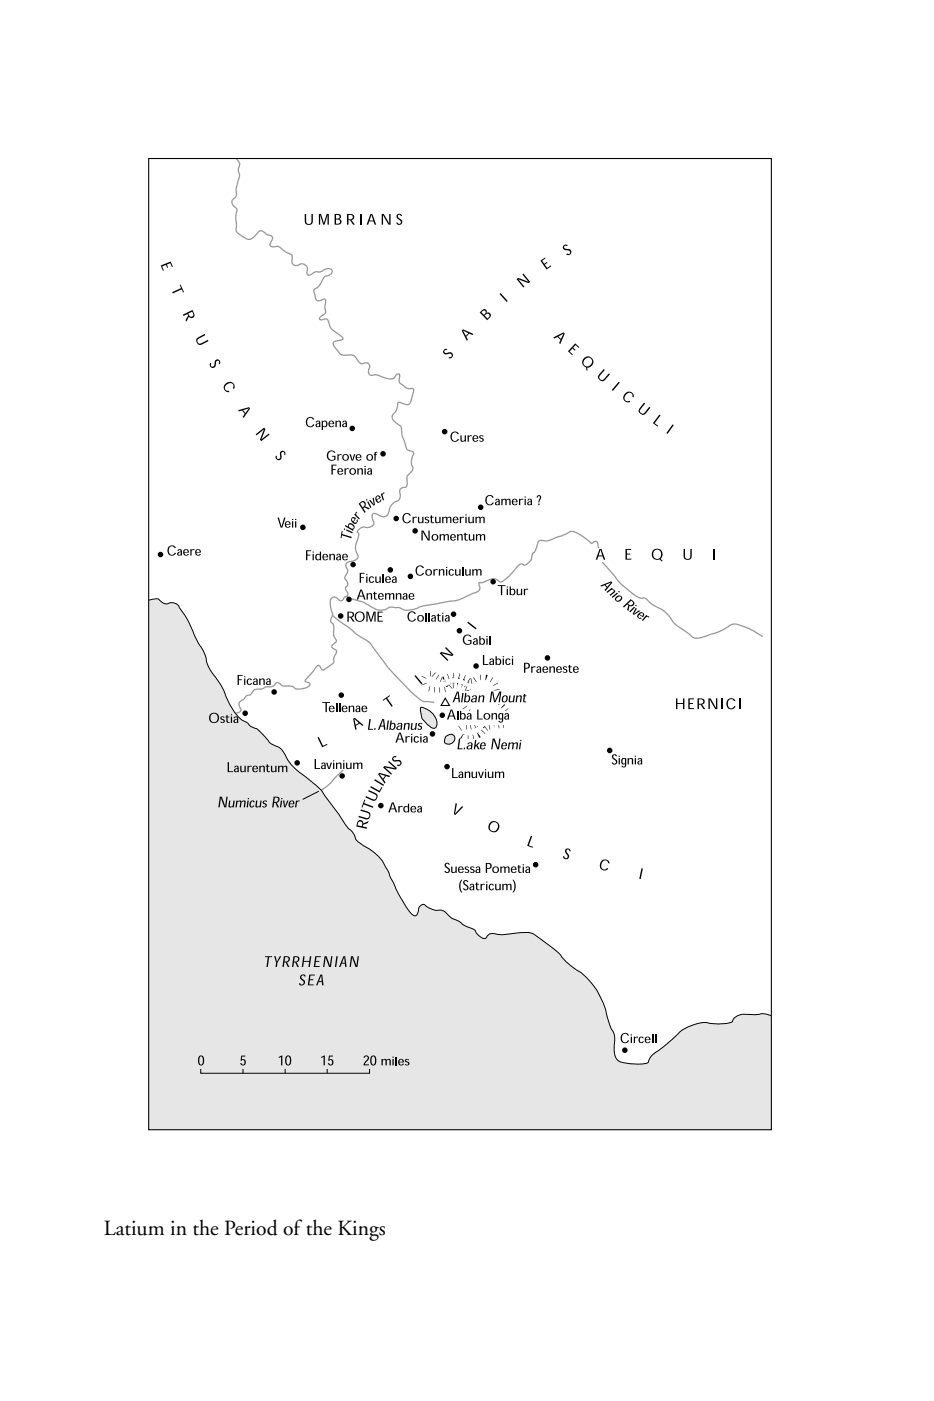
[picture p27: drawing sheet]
<svg xmlns="http://www.w3.org/2000/svg" width="152mm" height="229mm" viewBox="0 0 152 229" stroke-linecap="round" stroke-linejoin="round" font-family="sans-serif">
<defs><g id="words">
<text font-size="3.5" x="16.9" y="201.5">Latium in the Period of the Kings</text>
</g></defs>
<path d="M38 24.6l.5 1.2 .5 .6a.98 .98 0 0 1-.1 1.1l.1 .7a2.11 2.11 0 0 1-.2 1.6 4 4 0 0 0-.2 2.1l-.4 .5a.86 .86 0 0 0-.4 .8 .86 .86 0 0 0 .7 .7 1.25 1.25 0 0 1 0 1.3l.1 1.7a1.14 1.14 0 0 0 .7 1.5 2.26 2.26 0 0 0 1.6 .6l.6-.4 .6-.7a.87 .87 0 0 1 1.3 .3l1 .4 .1 .3-.4 .9v.3a1.11 1.11 0 0 0 1 .1 1.89 1.89 0 0 1 1.3 .7l1.2 .7 .1 .2v1l.2 .4a1.24 1.24 0 0 0 1.3-.2 .92 .92 0 0 1 .9 1.4l.2 .5 .6-.2a1.37 1.37 0 0 1 1.4-.3 2.38 2.38 0 0 1 1.5-.5l.4 .2v.3a1.39 1.39 0 0 1-1.2 .7l-.5 .8a2.26 2.26 0 0 1-1.2 1.3l-.1 .2 .4 1.5 .2 .2h.3l.8-.3 .2 .1v.3a2.58 2.58 0 0 0 .1 1.7l-1.1 1 .1 .2 .2 .1 .8-.2a1.44 1.44 0 0 1 .6 1.2 3 3 0 0 0 1.4 1.3l.7 .7v.2l-1.2 .3-.3 .2v.3l.4 .7a1.69 1.69 0 0 0 1.9 1 1.32 1.32 0 0 1 1.7 1l.6 .4 .8-.1a.71 .71 0 0 1 .5 .5 .71 .71 0 0 1-.2 .7l.1 .6 .3 .2h.4a1.7 1.7 0 0 1 1.4 .3 2.85 2.85 0 0 0 1.9 .2l.5-.6 .2-.1 .3 .1v.2a1.19 1.19 0 0 0 .4 1.5 1.7 1.7 0 0 0 1.8 .6 1.78 1.78 0 0 1-.2 1.5l-.3 .9a1.2 1.2 0 0 1-1.5-.1l-.4-.1-.1 .2a2.78 2.78 0 0 1-.9 2.1 1.99 1.99 0 0 0 1.3 1.6l.2 .2 .1 1.3 .8 2.4 .9 .3 .2 .2-.2 .7a2.33 2.33 0 0 0 .1 1.9l-.4 .6a.98 .98 0 0 0-.6 1.3v.9l-.3 .2-.6 .2-.2 .1v.7a.99 .99 0 0 1-.8 1.4 2.14 2.14 0 0 0-1.1 1.7 .89 .89 0 0 1-1.1 .7l-1.1-.5h-.3l-.2 .2v.3l.3 1.2a1.48 1.48 0 0 1-1.8 .5 .88 .88 0 0 0-.8 .9 1.36 1.36 0 0 1-.1 1.4l-.3 .7a2.56 2.56 0 0 0 .4 1.8 1.13 1.13 0 0 1-1.2 .8l-.7 .3v.6a.95 .95 0 0 1-.1 1.4l-.1 .3v.3a.89 .89 0 0 1 .1 1.5l.4 1.1-.2 .2-.4 .2-.4 .5h-.2l-1.1-.6-.3 .2a2.35 2.35 0 0 0 0 2.4l.1 .3-.4 1.1a1.27 1.27 0 0 1 .6 1.5 1.54 1.54 0 0 0 .3 1.5l.1 .2-.2 .2a.65 .65 0 0 0-.5 .9l.7 .5-.1 .5a1.47 1.47 0 0 0-.3 1.3l-.2 .3-1.4 1-.3 .1-.6-.8h-.2l-1.1 1.5a1.52 1.52 0 0 0-.9 1.1l.7 .3 .1 .2-.1 .2a2.76 2.76 0 0 1-2.3 .5 1.39 1.39 0 0 0-1.5-.5 1.09 1.09 0 0 1-1.1-.4l-.5-.1a1.23 1.23 0 0 1-1.4 .7l-1.3 .3a1.17 1.17 0 0 0-1.5 .9l-.7 .3-.6 .6a.78 .78 0 0 0-.4 1.4 .68 .68 0 0 1-.8 .8h-.1M56.4 97.3l1.1 .5a9.7 9.7 0 0 1 3.9 1.6 2.2 2.2 0 0 0 2.1-.3 4.6 4.6 0 0 1 2.7 .5l1.4-.2a17.1 17.1 0 0 1 4.2-1l1.8-.3a8.3 8.3 0 0 0 3.4-1.2 1.48 1.48 0 0 0 1.3-.9l-.2-.7 .2-.3a1.06 1.06 0 0 0 1-.1 2 2 0 0 1 1.8-.3l.5 .3a2.74 2.74 0 0 0 1.6-1.1l.5-.5a2.51 2.51 0 0 1 1.4-1.3 .7 .7 0 0 0 1.1-.1 1.56 1.56 0 0 0 .7-1.5l.1-.2a2.31 2.31 0 0 0 .8-1.6 .71 .71 0 0 1 1-.3 5.6 5.6 0 0 0 2.4-.7l1.3-.5a1.34 1.34 0 0 1 1.8-.1l1.1 .8 1.1 .9 .7-.4a1.01 1.01 0 0 1 .4 1l.5 .6a.87 .87 0 0 1-.1 1.3l.4 .6 1.4 1.6a13.6 13.6 0 0 0 4.5 4.1l.4 .1a.8 .8 0 0 1 1 .4l.6 .5a8.7 8.7 0 0 1 3.1 2.3 6 6 0 0 0 2.5 2.3l.5 .3a1.55 1.55 0 0 0 1.9 .7l1.2-.4a11.8 11.8 0 0 0 4-1.8 6.8 6.8 0 0 1 3.4 1l1.5 1M54.3 100.4l1.3 1.1 1.4 .9 1.2 1.1 1.1 .7a3.9 3.9 0 0 1 1.9 1.8 43.3 43.3 0 0 0 7.3 8.1 2.09 2.09 0 0 0 1.7 .4l.7 .1" fill="none" stroke="#999" stroke-width=".21"/>
<path d="M69.6 110.7l.3-.2 .6-.1 .1 .1a3.3 3.3 0 0 0 1.7 .8 3 3 0 0 1 2.2-.6 4.3 4.3 0 0 1 2.1 .8h.7a2.13 2.13 0 0 1 3.1 .2l.6 2.3a3.1 3.1 0 0 0 1.1 2l.6 1 .2 .4-.2 .3-1.2 .2a4.3 4.3 0 0 0-2.7 .9 2.78 2.78 0 0 1-3.2 1l-.3-.4v-.2l.6-.2h.7a2.07 2.07 0 0 0 1.7-.8 2.38 2.38 0 0 0-1.5-2.3 1.5 1.5 0 0 1-.7-1.6 1.58 1.58 0 0 0 .8-1.8l-.3-.3-.8-.4a2.41 2.41 0 0 0-3 .2 4.3 4.3 0 0 1-3-.2 1.07 1.07 0 0 1-.2-1.1z" fill="none" stroke="#000" stroke-width="1.8" stroke-dasharray=".1 .7" stroke-linecap="butt"/>
<path d="M69.6 110.7l.3-.2 .6-.1 .1 .1a3.3 3.3 0 0 0 1.7 .8 3 3 0 0 1 2.2-.6 4.3 4.3 0 0 1 2.1 .8h.7a2.13 2.13 0 0 1 3.1 .2l.6 2.3a3.1 3.1 0 0 0 1.1 2l.6 1 .2 .4-.2 .3-1.2 .2a4.3 4.3 0 0 0-2.7 .9 2.78 2.78 0 0 1-3.2 1l-.3-.4v-.2l.6-.2h.7a2.07 2.07 0 0 0 1.7-.8 2.38 2.38 0 0 0-1.5-2.3 1.5 1.5 0 0 1-.7-1.6 1.58 1.58 0 0 0 .8-1.8l-.3-.3-.8-.4a2.41 2.41 0 0 0-3 .2 4.3 4.3 0 0 1-3-.2 1.07 1.07 0 0 1-.2-1.1z" fill="#fff"/>
<g fill="#000">
<circle cx="57.5" cy="69.9" r=".27"/>
<circle cx="62.5" cy="74" r=".27"/>
<circle cx="72.6" cy="70.4" r=".27"/>
<circle cx="26.2" cy="90.5" r=".27"/>
<circle cx="49.4" cy="86" r=".27"/>
<circle cx="56.9" cy="97.8" r=".27"/>
<circle cx="57.6" cy="92.1" r=".27"/>
<circle cx="63.7" cy="93" r=".27"/>
<circle cx="64.7" cy="84.6" r=".27"/>
<circle cx="67" cy="94.1" r=".27"/>
<circle cx="67.7" cy="86.6" r=".27"/>
<circle cx="78.4" cy="82.8" r=".27"/>
<circle cx="80.5" cy="94.9" r=".27"/>
<circle cx="40" cy="116.4" r=".27"/>
<circle cx="44.7" cy="112.9" r=".27"/>
<circle cx="55.6" cy="100.5" r=".27"/>
<circle cx="55.7" cy="113.4" r=".27"/>
<circle cx="70.6" cy="119.8" r=".27"/>
<circle cx="72.2" cy="116.7" r=".27"/>
<circle cx="74" cy="100.2" r=".27"/>
<circle cx="75" cy="102.9" r=".27"/>
<circle cx="77.7" cy="108.7" r=".27"/>
<circle cx="89.3" cy="107.4" r=".27"/>
<circle cx="48.5" cy="124.5" r=".27"/>
<circle cx="55.8" cy="126.6" r=".27"/>
<circle cx="62.1" cy="131.5" r=".27"/>
<circle cx="72.9" cy="125.1" r=".27"/>
<circle cx="99.5" cy="122.5" r=".27"/>
<circle cx="87.4" cy="141.1" r=".27"/>
<circle cx="102" cy="171.4" r=".27"/>
</g>
<g fill="none" stroke="#000" stroke-width=".35">
<circle cx="57.5" cy="69.9" r=".27"/>
<circle cx="62.5" cy="74" r=".27"/>
<circle cx="72.6" cy="70.4" r=".27"/>
<circle cx="26.2" cy="90.5" r=".27"/>
<circle cx="49.4" cy="86" r=".27"/>
<circle cx="56.9" cy="97.8" r=".27"/>
<circle cx="57.6" cy="92.1" r=".27"/>
<circle cx="63.7" cy="93" r=".27"/>
<circle cx="64.7" cy="84.6" r=".27"/>
<circle cx="67" cy="94.1" r=".27"/>
<circle cx="67.7" cy="86.6" r=".27"/>
<circle cx="78.4" cy="82.8" r=".27"/>
<circle cx="80.5" cy="94.9" r=".27"/>
<circle cx="40" cy="116.4" r=".27"/>
<circle cx="44.7" cy="112.9" r=".27"/>
<circle cx="55.6" cy="100.5" r=".27"/>
<circle cx="55.7" cy="113.4" r=".27"/>
<circle cx="70.6" cy="119.8" r=".27"/>
<circle cx="72.2" cy="116.7" r=".27"/>
<circle cx="74" cy="100.2" r=".27"/>
<circle cx="75" cy="102.9" r=".27"/>
<circle cx="77.7" cy="108.7" r=".27"/>
<circle cx="89.3" cy="107.4" r=".27"/>
<circle cx="48.5" cy="124.5" r=".27"/>
<circle cx="55.8" cy="126.6" r=".27"/>
<circle cx="62.1" cy="131.5" r=".27"/>
<circle cx="72.9" cy="125.1" r=".27"/>
<circle cx="99.5" cy="122.5" r=".27"/>
<circle cx="87.4" cy="141.1" r=".27"/>
<circle cx="102" cy="171.4" r=".27"/>
</g>
<path d="M56 125.7l-1.2 1.1-.9 1.1-1.6 1.1" fill="none" stroke="#999" stroke-width=".21"/>
<path d="M22.9 98.3l.7-.2a4.7 4.7 0 0 1 2.3-.3 1.46 1.46 0 0 0 2 .5 1.57 1.57 0 0 1 1.6 1.2 17.5 17.5 0 0 1 2.5 4.6l.2 .6a7.2 7.2 0 0 1 1.5 3.4 20 20 0 0 0 2.4 3.8l.4 .6a12.4 12.4 0 0 0 2.7 4.7l1.2 .8a3.2 3.2 0 0 0 1.6 1l1.7 1.7a3.1 3.1 0 0 0 1.8 1.3 3.5 3.5 0 0 1 1.2 1.6 9.9 9.9 0 0 0 3.3 3.3 11.1 11.1 0 0 1 3.7 3.9l1.6 2a9.9 9.9 0 0 0 2.3 3l.2 .4a2.18 2.18 0 0 0 1.2 1.6 8.7 8.7 0 0 1 4.3 4.2 29.9 29.9 0 0 0 3.9 7.1l.4 .3h.3l.4-.9a.77 .77 0 0 1 1.1-.8 3.1 3.1 0 0 0 2.5 .8 4.7 4.7 0 0 1 1.9 1.4l1.3 .5a6.6 6.6 0 0 0 2.3 1.3l.2 .2a2.03 2.03 0 0 0 1.6 1.2l.2-.3a.85 .85 0 0 1 .9-.5 10.4 10.4 0 0 0 4.3-.1 3.7 3.7 0 0 1 3.6 1 13.6 13.6 0 0 1 4 3.6l1.2 1a11.9 11.9 0 0 1 5.8 8.5l.7 1.8a3.2 3.2 0 0 1 .3 2.6 2.77 2.77 0 0 0 .8 2.5l1.9 .4a7.3 7.3 0 0 0 2.7-.2l.2-.1a3.1 3.1 0 0 1 1.8-2l2.4-2a6.8 6.8 0 0 1 5.5-2.4l1.2 .2a7.1 7.1 0 0 0 2.7-.3 2.39 2.39 0 0 1 2.9-1.3l1 .1a4.5 4.5 0 0 1 5.4 4 147.2 147.2 0 0 1-.3 16.8l-106.1 .2v-64.8z" fill="#e6e6e6"/>
<path d="M22.9 98.3l.7-.2a4.7 4.7 0 0 1 2.3-.3 1.46 1.46 0 0 0 2 .5 1.57 1.57 0 0 1 1.6 1.2 17.5 17.5 0 0 1 2.5 4.6l.2 .6a7.2 7.2 0 0 1 1.5 3.4 20 20 0 0 0 2.4 3.8l.4 .6a12.4 12.4 0 0 0 2.7 4.7l1.2 .8a3.2 3.2 0 0 0 1.6 1l1.7 1.7a3.1 3.1 0 0 0 1.8 1.3 3.5 3.5 0 0 1 1.2 1.6 9.9 9.9 0 0 0 3.3 3.3 11.1 11.1 0 0 1 3.7 3.9l1.6 2a9.9 9.9 0 0 0 2.3 3l.2 .4a2.18 2.18 0 0 0 1.2 1.6 8.7 8.7 0 0 1 4.3 4.2 29.9 29.9 0 0 0 3.9 7.1l.4 .3h.3l.4-.9a.77 .77 0 0 1 1.1-.8 3.1 3.1 0 0 0 2.5 .8 4.7 4.7 0 0 1 1.9 1.4l1.3 .5a6.6 6.6 0 0 0 2.3 1.3l.2 .2a2.03 2.03 0 0 0 1.6 1.2l.2-.3a.85 .85 0 0 1 .9-.5 10.4 10.4 0 0 0 4.3-.1 3.7 3.7 0 0 1 3.6 1 13.6 13.6 0 0 1 4 3.6l1.2 1a11.9 11.9 0 0 1 5.8 8.5l.7 1.8a3.2 3.2 0 0 1 .3 2.6 2.77 2.77 0 0 0 .8 2.5l1.9 .4a7.3 7.3 0 0 0 2.7-.2l.2-.1a3.1 3.1 0 0 1 1.8-2l2.4-2a6.8 6.8 0 0 1 5.5-2.4l1.2 .2a7.1 7.1 0 0 0 2.7-.3 2.39 2.39 0 0 1 2.9-1.3l1 .1a4.5 4.5 0 0 1 5.4 4 147.2 147.2 0 0 1-.3 16.8l-106.1 .2v-64.8z" fill="none" stroke="#000" stroke-width=".16"/>
<path d="M68.6 115.6l.2-.2a3.2 3.2 0 0 1 2.5 2.5l-.1 .6-.2 .3a1.78 1.78 0 0 1-1.5-.8l-.1-.1a2.56 2.56 0 0 1-.8-2.3z" fill="#e6e6e6"/>
<path d="M68.6 115.6l.2-.2a3.2 3.2 0 0 1 2.5 2.5l-.1 .6-.2 .3a1.78 1.78 0 0 1-1.5-.8l-.1-.1a2.56 2.56 0 0 1-.8-2.3z" fill="none" stroke="#000" stroke-width=".16"/>
<path d="M72.7 120.2a.85 .85 0 0 1 1.5 .1 .95 .95 0 0 1-.6 1 .95 .95 0 0 1-1.1-.3z" fill="#e6e6e6"/>
<path d="M52 129.1l-2.6 1.3M72.7 120.2a.85 .85 0 0 1 1.5 .1 .95 .95 0 0 1-.6 1 .95 .95 0 0 1-1.1-.3z" fill="none" stroke="#000" stroke-width=".16"/>
<g fill="#000">
<path d="M55.8 86.6l.1 .1-.1 .4 1.6 .5-.1 .2-1.5-.4-.1 .4h-.1zM58.1 83.5h.1l.1 .1-.2 .2v.2l.6 .6-.1 .2-.8-.8 .1-.2 .1 .1zM60.2 81.7l.2-.1 .6 .7-.2-1 .2-.1 .2 1.2-.2 .1zM62.1 80.6l.2-.1 .1 .1 .3-.3v.2l-.1 .1-.2 .2 .3 .8-.2 .1zM59.5 130.5h.1l-.2 .5 1.5 .6-.1 .2-1.5-.6-.2 .6-.1-.1zM58.9 132.1l1 .3a.66 .66 0 0 1 .5 .8 .66 .66 0 0 1-.9 .5l-1-.4 .1-.2 1.3 .4a.46 .46 0 0 0 .2-.8l-1.3-.4zM60.2 128.9l1 .5a.66 .66 0 0 1 .3 .9 .66 .66 0 0 1-.9 .3l-1-.5 .1-.2 1.3 .6a.46 .46 0 0 0 .3-.8l-1.2-.6zM60.5 128.3l1.4 .7 .4-.6 .1 .1-.5 .8-1.5-.8zM61.2 127.1l1.5 1-.2 .1-1.4-.9zM63.5 124.2l1.3 1.1-.2 .3-1.8-.4 1.2 1-.2 .2-1.3-1.2 .2-.2 1.8 .4-1.2-1.1zM64.2 123.5l.2-.1 .3 .1-.5 .2 .1 .3a1.11 1.11 0 0 1 1.2 .3v.3a.5 .5 0 0 1-.7 .3l.1-.2h.3a.36 .36 0 0 0 0-.4 .36 .36 0 0 0-.5-.1 .48 .48 0 0 1-.6-.1 .48 .48 0 0 1 .1-.6z"/>
<path d="M57 85.6v.4l.4 .3 .3-.2a.54 .54 0 0 0-.7-.5zM56.4 85.7l.4 .2a.39 .39 0 0 1 .4-.5 .62 .62 0 0 1 .5 .9l-.1 .1h.1l-.1 .2-1.3-.7z"/>
<path d="M56.5 86.4l1.1 .4-.1 .2-1-.4zM56.2 86.2l.1 .1v.2l-.2-.1z"/>
<path d="M57.5 84.6v.3l.1 .2 .3-.4-.2-.1zM57.5 84.4h.3l.3 .1-.4 .7 .2 .1 .3-.1v-.3l.1-.2a.49 .49 0 0 1-.2 .7 .49 .49 0 0 1-.7-.2l-.1-.5z"/>
<path d="M58.8 82.2l.4 .6a.47 .47 0 0 0 .3-.4 .47 .47 0 0 0-.2-.4l-.2-.1zM58.5 82.2a.82 .82 0 0 1 .9-.4 .55 .55 0 0 1 .2 .8l.8 .3-.2 .2-.8-.3-.1 .1 .4 .6-.2 .2z"/>
<path d="M59.9 81.9l.2-.1 .5 1-.2 .1zM59.7 81.5l.2-.1 .1 .2-.2 .1z"/>
<path d="M61.5 81.1v.4l.4-.3-.2-.2zM61.4 81a.44 .44 0 0 1 .4-.2 .44 .44 0 0 1 .3 .4l-.6 .4 .3 .3 .4-.4a.49 .49 0 0 1-.5 .5 .49 .49 0 0 1-.4-.5z"/>
<path d="M58.5 134.2l-.2 .5 .7 .1 .1-.5a.37 .37 0 0 0-.6-.1zM58.5 133.9a.5 .5 0 0 1 .5 0 .5 .5 0 0 1 .3 .5l.8-.4v.3l-.9 .3v.3l.7 .1-.1 .2-1.7-.3z"/>
<path d="M61.9 126.3l.6 .8 .3-.5zM61.9 126.1l1.8 .5-.2 .2-.5-.2-.4 .6 .3 .5-.1 .2-1.1-1.6z"/>
</g>
<path d="M72.7 113.9l.6 1.2h-1.3z" fill="none" stroke="#000" stroke-width=".18"/>
<g fill="#fff">
<path d="M17.8 19.5h112.9v6.4h-112.9z"/>
<path d="M125.9 23.7h8.4v168.8h-8.4z"/>
<path d="M14.5 184.3h118.1v9.6h-118.1z"/>
<path d="M15.6 23.5h8.7v168h-8.7z"/>
</g>
<path d="M24.3 25.9h101.6v158.4h-101.6z" fill="none" stroke="#000" stroke-width=".18"/>
<g fill="#fff">
<path d="M78.8 80.3h3.7v2.3l-3.1-.1z"/>
<path d="M65.4 83.5h5.6v2.4h-5.6z"/>
<path d="M69.8 92.4h3.3v1.9h-3.3z"/>
<path d="M63.4 106.1l2.1 1.2-.4 1.3-2.5-1.4z"/>
<path d="M52.4 114.2h2.2v2.2h-2.2z"/>
<path d="M65.2 130.7h1.4v2.6h-1.4z"/>
<path d="M72.9 126l2.4-.7-1 1.8h-1.4z"/>
<path d="M74.9 120.7h5.8v1.9h-5.8z"/>
<path d="M74.7 112.7h8.1v2.1h-8.1z"/>
<path d="M75.7 116h8.2v2.2h-8.2z"/>
<path d="M97 89.5h2.5v2.1h-2.5z"/>
</g>
<g fill="#000">
<path d="M49.7 34.9h.3v1.4a.46 .46 0 0 0 .8 0v-1.4h.2v1.1a.66 .66 0 0 1-.6 .7 .66 .66 0 0 1-.7-.7zM52 34.9h.4l.4 1.5 .5-1.5h.4v1.8h-.3l.1-1.6-.5 1.6h-.3l-.5-1.6v1.6h-.2zM58.7 34.9h.3v1.8h-.3zM62.3 34.9h.3l.9 1.6v-1.6h.2v1.8h-.3l-.9-1.6v1.6h-.2zM64.8 35a.48 .48 0 0 1 .8 .2l-.5-.1-.2 .3a1.11 1.11 0 0 1 .7 1l-.2 .2a.51 .51 0 0 1-.7-.3h.2l.2 .2a.36 .36 0 0 0 .3-.3 .36 .36 0 0 0-.3-.4l-.4-.3zM26.2 43.3l1.7-.6 .3 .8-.1 .1-.3-.7-.6 .3 .2 .5h-.1l-.2-.5-.6 .3 .2 .6-.1 .1zM28.1 47.7l1.5-.7-.3-.5 .2-.1 .5 1.3h-.1l-.3-.5-1.4 .7zM32.2 55.2l1.2-.7 .1 .2-1.2 .7a.46 .46 0 0 0 .4 .7l1.2-.7 .1 .2-.9 .6a.67 .67 0 0 1-.9-.1 .67 .67 0 0 1 0-.9zM34.4 59.2l.1 .2-.1 .3a.36 .36 0 0 0 .5 0 .36 .36 0 0 0 .1-.4 .48 .48 0 0 1 .5-.7 .48 .48 0 0 1 .3 .8l-.1-.5-.4 .1a1.11 1.11 0 0 1-.5 1h-.3a.51 .51 0 0 1-.1-.8zM72.4 57.1l.2-.2 .4 .1-.5 .3 .2 .3a1.11 1.11 0 0 1 1.2 .1v.3a.5 .5 0 0 1-.7 .4l.1-.2h.4a.36 .36 0 0 0-.1-.5 .36 .36 0 0 0-.5 .1 .48 .48 0 0 1-.6-.1 .48 .48 0 0 1-.1-.6zM81.5 48l.2-.2 1.1 1.3-.1 .2zM84.3 45.6l.2-.3 1.7 .7-1-1.2 .2-.2 1.1 1.4-.2 .2-1.7-.6 1 1.2-.2 .1z"/>
<path d="M88.2 42.5l.7-.5 .1 .1-.5 .4 .3 .5 .4-.3 .1 .2-.4 .3 .4 .5 .6-.4 .1 .1-.8 .6zM91.9 40.1a.45 .45 0 0 1 .7-.1l-.5 .2 .1 .3a1.11 1.11 0 0 1 1 .5v.3a.5 .5 0 0 1-.8 .2l.2-.1h.3a.36 .36 0 0 0 0-.4 .36 .36 0 0 0-.4-.2l-.5-.1a.42 .42 0 0 1-.1-.6zM93.9 56l.6 .7-.1 .1-.5-.5-.4 .4 .4 .4-.1 .1-.4-.3-.4 .5 .5 .4-.1 .2-.7-.7zM36.7 62.7a.81 .81 0 0 1 1.2-.3 .81 .81 0 0 1 .2 1.1l-.1-.2a.5 .5 0 0 0 0-.6 .5 .5 0 0 0-.6-.2 .77 .77 0 0 0-.6 1.1l.1 .1 .4 .1 .1 .2a.77 .77 0 0 1-.8-.4 .77 .77 0 0 1 .1-.9zM41.7 70.9l1.4-1.1 .2 .2-.6 1.7 1.2-1 .1 .2-1.4 1.1-.2-.3 .7-1.6-1.2 .9zM45 74.3l.2 .2v.3a.36 .36 0 0 0 .5 0 .36 .36 0 0 0 0-.5 .48 .48 0 0 1 .4-.8 .48 .48 0 0 1 .4 .8l-.2-.5-.4 .1a1.11 1.11 0 0 1-.2 1.2h-.3a.51 .51 0 0 1-.4-.8zM50.1 68.2l.2-.1a.7 .7 0 0 1 1 .3l-.2 .1a.46 .46 0 0 0-.5-.3 .46 .46 0 0 0-.4 .3 .72 .72 0 0 0 .4 1.1l.3-.1 .2-.3 .2 .1a.76 .76 0 0 1-1 .3 .76 .76 0 0 1-.4-1zM54.1 75.8h.8v.2h-.6v.5h.5v.2h-.5v.7h-.2zM53.6 73.7a.78 .78 0 0 1 1.1 .1l-.2 .1a.49 .49 0 0 0-.5-.3 .49 .49 0 0 0-.4 .4 .67 .67 0 0 0 .1 .9 .67 .67 0 0 0 .8 0v-.4h-.3v-.1h.5v.6a.88 .88 0 0 1-1.2-.1 .88 .88 0 0 1 .1-1.2zM55.1 74.1h.2v.1l.2-.1 .3 .1-.1 .1h-.2l-.2 .1v.8h-.2zM54.7 68.7h.2v.1a.4 .4 0 0 1 .4-.1 .4 .4 0 0 1 .3 .3v.7h-.2v-.7a.25 .25 0 0 0-.2-.2 .25 .25 0 0 0-.3 .1v.8h-.2zM56.2 76.4h.2v.1l.2-.1h.3v.2l-.2-.1-.3 .2v.7h-.2z"/>
<path d="M57 74.1h.2l.3 .9 .3-.9h.2l-.4 1.1h-.2zM58.3 76.4h.2v.2a.4 .4 0 0 1 .4-.2 .4 .4 0 0 1 .3 .3v.7h-.2v-.6a.25 .25 0 0 0-.2-.3 .25 .25 0 0 0-.3 .2v.7h-.2zM61.2 73.8h.4v.1h-.3v.2h.2v.2h-.2v.9h-.2v-.9h-.1zM73.7 70.6l.2-.1a.7 .7 0 0 1 1 .3l-.2 .1a.46 .46 0 0 0-.5-.3 .46 .46 0 0 0-.4 .3 .72 .72 0 0 0 .4 1.1l.3-.1 .2-.3 .2 .1a.76 .76 0 0 1-1 .3 .76 .76 0 0 1-.4-1zM75.1 71h.2v.7a.26 .26 0 0 0 .2 .2 .26 .26 0 0 0 .3-.1v-.8h.2v1.1h-.2v-.2a.4 .4 0 0 1-.4 .2 .4 .4 0 0 1-.3-.4zM76.3 71h.2v.2l.2-.2 .3 .1v.1h-.3l-.2 .1v.8h-.2zM78.3 71.1l.4-.1 .2 .2-.4-.1-.1 .2a.49 .49 0 0 1 .4 .7l-.4 .1-.2-.2 .4 .1 .1-.3a.56 .56 0 0 1-.5-.5zM98.5 60.2l.2 .2-.9 1a.46 .46 0 0 0 .6 .6l.9-1.1 .2 .2-.7 .8a.66 .66 0 0 1-1 .1 .66 .66 0 0 1 0-1zM100.9 62.3l.2 .2-1.1 1.3-.2-.2zM101.9 64.3a.78 .78 0 0 1 1-.4 .78 .78 0 0 1 .5 1l-.2-.2a.5 .5 0 0 0-.2-.5 .5 .5 0 0 0-.6 0 .77 .77 0 0 0-.3 1.2l.2 .1 .4-.1 .1 .2a.79 .79 0 0 1-1-.3 .79 .79 0 0 1 .1-1zM105.1 65.7l.2 .1-.9 1.2a.46 .46 0 0 0 .6 .5l.9-1.1 .2 .1-.7 .9a.66 .66 0 0 1-.9 .1 .66 .66 0 0 1-.1-.9zM107.6 67.6l.2 .2-1 1.3 .6 .4-.1 .1-.8-.6z"/>
<path d="M109.8 69.2l.1 .2-1 1.4-.2-.1zM27.5 89.2l.2-.1a.7 .7 0 0 1 1 .3h-.2a.46 .46 0 0 0-.5-.3 .46 .46 0 0 0-.4 .4 .72 .72 0 0 0 .5 1h.2l.2-.3h.2a.76 .76 0 0 1-1 .4 .76 .76 0 0 1-.3-1zM31.1 89.6h.2v.1l.2-.1h.3l-.1 .2-.2-.1-.2 .2v.7h-.2zM45.3 84.5h.2l.4 1.4 .5-1.4h.2l-.5 1.6h-.3zM49.9 89.8h.9v.1h-.7v.6h.5v.1h-.5v.8h-.2zM53.7 90.4h.3l-.1 .1a.4 .4 0 0 1 .5-.1 .4 .4 0 0 1 .2 .3v.7h-.2v-.6a.25 .25 0 0 0-.2-.3 .25 .25 0 0 0-.2 .2v.7h-.3zM58.7 93.5h.8v.1h-.6v.6h.5v.1h-.5v.8h-.2zM59.8 96.8h.2v.1a.4 .4 0 0 1 .4-.1 .4 .4 0 0 1 .3 .3v.7h-.2v-.6a.25 .25 0 0 0-.2-.3 .25 .25 0 0 0-.3 .2v.7h-.2zM60.4 94.1a.43 .43 0 0 1 .6 .2h-.2l-.2-.1a.46 .46 0 0 0-.2 .4 .46 .46 0 0 0 .2 .4l.2-.2h.3a.44 .44 0 0 1-.4 .3 .44 .44 0 0 1-.5-.2v-.6zM61 96.6h.2v.2h.3v.1h-.3v.6l.1 .2h.2l.1 .1-.3 .1-.2-.2-.1-.8h-.1v-.1h.1zM61.2 94.1h.2v.6a.26 .26 0 0 0 .2 .3 .26 .26 0 0 0 .3-.2v-.7h.2v1h-.2v-.1a.4 .4 0 0 1-.4 .1 .4 .4 0 0 1-.3-.3zM62.4 93.7h.2v1.4h-.2z"/>
<path d="M62.8 96.8h.2v.1a.39 .39 0 0 1 .7 0 .36 .36 0 0 1 .4-.1 .36 .36 0 0 1 .2 .3v.7h-.2v-.6a.23 .23 0 0 0-.2-.3 .23 .23 0 0 0-.2 .2v.7h-.2v-.6a.23 .23 0 0 0-.2-.3 .23 .23 0 0 0-.3 .2v.7h-.2zM64.6 96.8h.2v.1a.4 .4 0 0 1 .4-.1 .4 .4 0 0 1 .3 .3v.7h-.2v-.6a.25 .25 0 0 0-.2-.3 .25 .25 0 0 0-.3 .2v.7h-.2zM65.9 83.9l.1-.1a.7 .7 0 0 1 1 .3l-.2 .1a.46 .46 0 0 0-.5-.4 .46 .46 0 0 0-.4 .4 .72 .72 0 0 0 .5 1h.2l.2-.3h.3a.76 .76 0 0 1-1.1 .4 .76 .76 0 0 1-.3-1zM67.3 84.3h.2v.2l.3-.2 .2 .1v.1h-.2l-.3 .1v.8h-.2zM68.2 84.3h.2v.7a.26 .26 0 0 0 .2 .2 .26 .26 0 0 0 .3-.1v-.8h.2v1.1h-.2v-.2a.4 .4 0 0 1-.4 .2 .4 .4 0 0 1-.3-.4zM68 92.5l.2-.2a.7 .7 0 0 1 1 .4h-.2a.46 .46 0 0 0-.5-.3 .46 .46 0 0 0-.4 .4 .72 .72 0 0 0 .4 1l.3-.1 .2-.2h.2a.76 .76 0 0 1-1 .4 .76 .76 0 0 1-.4-1.1zM69.4 84.4l.4-.1 .2 .2-.4-.1-.1 .2a.49 .49 0 0 1 .4 .7l-.4 .1-.2-.2 .4 .1 .1-.3a.56 .56 0 0 1-.5-.5zM68.8 86.6h.3l.8 1.4v-1.4h.2v1.6h-.3l-.8-1.4v1.4h-.2zM70.3 84.1h.2v.2h.3v.2h-.3v.5v.2h.3l.1 .1-.3 .1-.3-.2v-.7h-.2v-.2h.2zM70.7 92.9h.2v.1l.3-.1h.2v.2l-.2-.1-.3 .2v.7h-.2zM71 84.3h.2v.7a.26 .26 0 0 0 .2 .2 .26 .26 0 0 0 .3-.1v-.8h.2v1.1h-.2v-.2a.4 .4 0 0 1-.4 .2 .4 .4 0 0 1-.3-.4zM71.6 92.9h.2v.1a.4 .4 0 0 1 .4-.1 .4 .4 0 0 1 .3 .3v.7h-.2v-.6a.25 .25 0 0 0-.2-.3 .25 .25 0 0 0-.3 .2v.7h-.2z"/>
<path d="M71.7 87.2h.2v.1a.39 .39 0 0 1 .7 0 .36 .36 0 0 1 .4-.2 .36 .36 0 0 1 .2 .4v.7h-.2v-.7a.23 .23 0 0 0-.1-.2 .23 .23 0 0 0-.3 .2v.7h-.2v-.7a.23 .23 0 0 0-.2-.2 .23 .23 0 0 0-.3 .2v.7h-.2zM72.2 84.3h.2v.2a.39 .39 0 0 1 .6 0 .36 .36 0 0 1 .4-.2 .36 .36 0 0 1 .3 .4v.7h-.2v-.7a.23 .23 0 0 0-.2-.3 .23 .23 0 0 0-.3 .2v.8h-.2v-.7a.23 .23 0 0 0-.2-.3 .23 .23 0 0 0-.2 .2v.8h-.2zM73.4 92.9a.43 .43 0 0 1 .7 .2l-.2 .1-.2-.2a.46 .46 0 0 0-.3 .4 .46 .46 0 0 0 .3 .4l.2-.2h.2a.44 .44 0 0 1-.4 .4 .44 .44 0 0 1-.4-.3v-.6zM74.3 92.9h.2v.6a.26 .26 0 0 0 .2 .3 .26 .26 0 0 0 .3-.2v-.7h.2v1h-.2v-.1a.4 .4 0 0 1-.5 .1 .4 .4 0 0 1-.2-.3zM75 84.3h.2v.2l.3-.2 .2 .1v.1h-.2l-.3 .1v.8h-.2zM74.6 87.2h.2v.1a.4 .4 0 0 1 .4-.1 .4 .4 0 0 1 .3 .3v.7h-.2v-.6a.25 .25 0 0 0-.2-.3 .25 .25 0 0 0-.3 .2v.7h-.2zM75.4 92.5h.2v1.4h-.2zM75.8 86.9h.2v.3h.3v.1h-.3v.5v.2h.3l.1 .2h-.3l-.3-.1v-.8h-.2v-.1h.2zM75.9 92.9h.2v.6a.26 .26 0 0 0 .2 .3 .26 .26 0 0 0 .3-.2v-.7h.2v1h-.2v-.1a.4 .4 0 0 1-.4 .1 .4 .4 0 0 1-.3-.3zM76.4 84.3h.2v.7a.26 .26 0 0 0 .2 .2 .26 .26 0 0 0 .3-.1v-.8h.2v1.1h-.2v-.2a.4 .4 0 0 1-.4 .2 .4 .4 0 0 1-.3-.4zM76.5 87.2h.2v.6a.26 .26 0 0 0 .2 .3 .26 .26 0 0 0 .3-.2v-.7h.2v1h-.2v-.1a.4 .4 0 0 1-.4 .1 .4 .4 0 0 1-.3-.3zM77.1 92.9h.2v.1a.39 .39 0 0 1 .6 0 .36 .36 0 0 1 .4-.1 .36 .36 0 0 1 .3 .3v.7h-.2v-.6a.23 .23 0 0 0-.2-.3 .23 .23 0 0 0-.3 .2v.7h-.2v-.7a.23 .23 0 0 0-.2-.2 .23 .23 0 0 0-.2 .2v.7h-.2z"/>
<path d="M77.6 84.3h.2v.2a.39 .39 0 0 1 .6 0 .36 .36 0 0 1 .4-.2 .36 .36 0 0 1 .3 .4v.7h-.2v-.7a.23 .23 0 0 0-.2-.3 .23 .23 0 0 0-.3 .2v.8h-.2v-.7a.23 .23 0 0 0-.2-.3 .23 .23 0 0 0-.2 .2v.8h-.2zM77.7 87.2h.2v.1a.39 .39 0 0 1 .6 0 .36 .36 0 0 1 .4-.2 .36 .36 0 0 1 .3 .4v.7h-.2v-.7a.23 .23 0 0 0-.2-.2 .23 .23 0 0 0-.3 .2v.7h-.2v-.7a.23 .23 0 0 0-.2-.2 .23 .23 0 0 0-.2 .2v.7h-.2zM79.4 81l.2-.1a.7 .7 0 0 1 1 .3h-.3a.46 .46 0 0 0-.4-.3 .46 .46 0 0 0-.5 .4 .72 .72 0 0 0 .5 1h.2l.3-.3h.2a.76 .76 0 0 1-1 .4 .76 .76 0 0 1-.4-1zM81.2 95.5h1.3v.1h-.6v1.5h-.2v-1.5h-.5zM81.8 81.4h.2v.1a.39 .39 0 0 1 .6 0 .36 .36 0 0 1 .4-.1 .36 .36 0 0 1 .3 .3v.7h-.2v-.6a.23 .23 0 0 0-.2-.3 .23 .23 0 0 0-.2 .2v.7h-.2v-.6a.23 .23 0 0 0-.2-.3 .23 .23 0 0 0-.3 .2v.7h-.2zM84.3 96.1h.2v.6a.26 .26 0 0 0 .2 .3 .26 .26 0 0 0 .3-.2v-.7h.2v1h-.2v-.1a.4 .4 0 0 1-.4 .1 .4 .4 0 0 1-.3-.3zM84.7 81.4h.2v.1l.2-.1h.3v.2l-.3-.1-.2 .2v.7h-.2zM85.5 96.1h.2v.1l.2-.1h.3v.2l-.3-.1-.2 .2v.7h-.2zM99 96.6l.8-.7 .2 .1-.1 .1a.37 .37 0 0 1 .4 .2 .37 .37 0 0 1-.1 .4l-.6 .5-.1-.1 .5-.5a.25 .25 0 0 0 .1-.3 .25 .25 0 0 0-.4-.1l-.6 .5zM102.1 89.6h.9v.1h-.7v.6h.5v.2h-.5v.7h.7v.1h-.9zM111.5 89.6h.3v1.4a.46 .46 0 0 0 .8 0v-1.4h.3v1.1a.66 .66 0 0 1-.7 .7 .66 .66 0 0 1-.7-.7zM116.4 89.6h.2v1.7h-.2z"/>
<path d="M36.1 117l.3-.1 .3 .2-.5-.1v.2a.49 .49 0 0 1 .4 .7l-.4 .1-.3-.2h.5l.1-.2a.56 .56 0 0 1-.5-.5zM36.9 116.7h.2v.2h.3v.2h-.3v.5l.1 .2h.3v.1l-.2 .1-.3-.2-.1-.7h-.1v-.2h.1zM38.8 110.1h.8v.2h-.6v.5h.5v.2h-.5v.8h-.2zM40.5 110.8l.4-.1 .2 .3h-.2l-.2-.2a.46 .46 0 0 0-.2 .4 .46 .46 0 0 0 .2 .4l.2-.1h.2a.44 .44 0 0 1-.4 .3 .44 .44 0 0 1-.4-.3v-.6zM42.3 110.7h.2v.2a.4 .4 0 0 1 .4-.2 .4 .4 0 0 1 .3 .4v.7h-.2v-.7a.25 .25 0 0 0-.2-.3 .25 .25 0 0 0-.3 .2v.8h-.2zM52.6 114.6h1.3v.1h-.6v1.5h-.2v-1.5h-.5zM54.8 114.8h.2v1.4h-.2zM55.3 114.8h.2v1.4h-.2zM56.9 115.2h.2v.1a.4 .4 0 0 1 .4-.1 .4 .4 0 0 1 .3 .3v.7h-.2v-.7a.25 .25 0 0 0-.2-.2 .25 .25 0 0 0-.3 .2v.7h-.2zM59.8 99.8h.3l.4 1.4 .5-1.4h.3v1.6h-.2v-1.4l-.5 1.4h-.2l-.4-1.4v1.4h-.2zM60.3 117.3h.2l-.2 1.6h.6v.2h-.9zM61.1 118.8h.2l-.1 .3h-.2z"/>
<path d="M61.6 99.8h.8v.2h-.6v.5h.5v.2h-.5v.6h.7v.1h-.9zM63.3 117.6h.2l-.2 1.5h-.3zM62.4 114.2l1.1-.8 .1 .2-.4 .3 .9 1.3-.2 .1-.9-1.3-.5 .3zM66 118h.2v.1a.37 .37 0 0 1 .4-.1 .37 .37 0 0 1 .2 .3l-.1 .8h-.2l.1-.7a.25 .25 0 0 0-.2-.3 .25 .25 0 0 0-.3 .2l-.1 .8h-.2zM67.1 118h.2l-.1 .7a.25 .25 0 0 0 .2 .3 .25 .25 0 0 0 .3-.2l.1-.8h.2l-.1 1.1h-.2v-.2a.38 .38 0 0 1-.4 .2 .38 .38 0 0 1-.3-.4zM66.7 100l.2-.2a.7 .7 0 0 1 1 .4h-.3a.46 .46 0 0 0-.4-.3 .46 .46 0 0 0-.5 .4 .72 .72 0 0 0 .5 1l.2-.1 .3-.2h.2a.76 .76 0 0 1-1 .4 .76 .76 0 0 1-.4-1.1zM68.3 118h.4l.2 .2-.4-.1-.1 .2a.47 .47 0 0 1 .3 .7l-.4 .1-.2-.2h.2a.2 .2 0 0 0 .3 0 .2 .2 0 0 0 0-.3l-.4-.3zM67.6 110.3l.2-.1 1.1 1.3-.2 .2zM69.4 100h.2v1.4h-.2zM69.9 100h.2v1.4h-.2zM71.4 100.1h.2v.3h.3v.1h-.3v.5l.1 .2h.2l.1 .2h-.3l-.2-.1-.1-.8h-.1v-.1h.1zM72.8 105.6l1.2 1.2-.2 .3-1.8-.5 1.2 1.1-.2 .1-1.2-1.2 .2-.2 1.7 .4-1.1-1.1z"/>
<path d="M74.6 116h.2v1.4h-.2zM75.4 113.1h.2l-.2 1.5h-.2zM75.8 103.7a.78 .78 0 0 1 1.1 .2h-.2a.49 .49 0 0 0-.5-.2 .49 .49 0 0 0-.4 .4 .67 .67 0 0 0 .1 .8 .67 .67 0 0 0 .8 .1v-.4h-.4v-.2h.6v.6a.88 .88 0 0 1-1.2 0 .88 .88 0 0 1 .1-1.3zM76.4 101.4l1.4 1.1-.2 .2-1.4-1.1zM78.2 113.5h.2l-.1 .1a.37 .37 0 0 1 .5-.1 .37 .37 0 0 1 .2 .3l-.1 .8h-.2l.1-.7a.25 .25 0 0 0-.2-.3 .25 .25 0 0 0-.3 .2l-.1 .8h-.2zM77.9 115.8h.2v1.5h.7v.1h-.9zM78.8 106.9h.2v1.4h.7v.2h-.9zM79.9 103.8h.2v1.4h-.2zM80.1 112.8h.4l.3 1.6 .7-1.6h.3l-.2 1.8h-.2l.2-1.6-.8 1.6h-.2l-.3-1.6-.2 1.6h-.2zM80.2 116.4h.2v.1a.4 .4 0 0 1 .4-.1 .4 .4 0 0 1 .3 .3v.7h-.2v-.6a.25 .25 0 0 0-.2-.3 .25 .25 0 0 0-.3 .2v.7h-.2zM82.7 107.5h.4l.2 .2h-.2l-.2-.1a.46 .46 0 0 0-.3 .4 .46 .46 0 0 0 .3 .4l.2-.2h.2a.44 .44 0 0 1-.4 .3 .44 .44 0 0 1-.4-.2v-.6zM83.1 113.5h.2l-.1 .7a.25 .25 0 0 0 .2 .3 .25 .25 0 0 0 .3-.2l.1-.8h.2l-.1 1.1h-.2v-.2a.38 .38 0 0 1-.4 .2 .38 .38 0 0 1-.3-.4z"/>
<path d="M84.3 113.5h.2v.1a.37 .37 0 0 1 .4-.1 .37 .37 0 0 1 .2 .3l-.1 .8h-.2l.1-.7a.25 .25 0 0 0-.2-.3 .25 .25 0 0 0-.3 .2l-.1 .8h-.2zM85.5 113.2h.2v.3h.2v.1h-.2l-.1 .8h.2v.2h-.2l-.2-.1v-.9h-.1zM86.7 108.7h.2v.2l.2-.2 .3 .1v.1h-.3l-.2 .1v.8h-.2zM89.6 108.7h.2v.2a.4 .4 0 0 1 .5-.2 .4 .4 0 0 1 .2 .4v.7h-.2v-.7a.25 .25 0 0 0-.2-.2 .25 .25 0 0 0-.3 .1v.8h-.2zM91.9 108.8l.4-.1 .3 .2-.5-.1v.2a.49 .49 0 0 1 .4 .7l-.4 .1-.3-.2 .5 .1 .1-.3a.56 .56 0 0 1-.5-.5zM92.8 108.5h.2v.2h.3v.2h-.3v.5l.1 .2h.2l.1 .1-.3 .1-.2-.1-.1-.8h-.1v-.2h.1zM103.7 99.2l.2 .1-.5 .9 .9-.6 .2 .1-1.1 .6-.2-.1zM105.4 100.3l.2 .2h-.1h.3l.2 .2-.2 .1-.1-.1h-.3l-.5 .6-.2-.1zM110.3 114h.2v.7h.9v-.7h.3v1.7h-.3v-.8h-.9v.8h-.2zM112.3 114h.9v.1h-.7v.6h.6v.2h-.6v.6h.8v.2h-1zM115.6 114h.3l.9 1.5v-1.5h.2v1.7h-.3l-.9-1.5v1.5h-.2zM117.7 114h.3v1.7h-.3z"/>
<path d="M118.8 114.1a.76 .76 0 0 1 1.2 .3h-.2a.5 .5 0 0 0-.5-.3 .5 .5 0 0 0-.5 .4 .77 .77 0 0 0 .5 1.1l.3-.1 .2-.3 .2 .1a.82 .82 0 0 1-1.1 .4 .82 .82 0 0 1-.3-1.1zM120.6 114h.2v1.7h-.2zM35.9 130h.3l.5 1.5 .2-1.5h.3l-.3 1.7h-.3l-.6-1.5-.2 1.5h-.2zM37.4 130.6h.2l-.1 .7a.25 .25 0 0 0 .2 .3 .25 .25 0 0 0 .3-.2l.1-.8h.2l-.2 1.1h-.2l.1-.1a.38 .38 0 0 1-.4 .1 .38 .38 0 0 1-.3-.3zM37.2 124.4h.2v1.4h.6v.2h-.8zM39.2 125h.2v.6a.26 .26 0 0 0 .2 .3 .26 .26 0 0 0 .3-.2v-.7h.2v1h-.2v-.2a.4 .4 0 0 1-.4 .2 .4 .4 0 0 1-.3-.3zM38.6 130.6h.2v.2a.39 .39 0 0 1 .6 0 .35 .35 0 0 1 .4-.2 .35 .35 0 0 1 .3 .4l-.1 .7h-.2l.1-.7a.23 .23 0 0 0-.2-.3 .23 .23 0 0 0-.3 .2l-.1 .8h-.2l.1-.8-.1-.1-.4 .1-.1 .8h-.2zM40.4 125h.2v.1l.2-.2 .3 .1v.1h-.3l-.2 .1v.8h-.2zM41 130.7l.4-.1 .2 .3h-.2l-.2-.2a.56 .56 0 0 0-.1 .9l.2-.2h.2a.42 .42 0 0 1-.4 .4 .42 .42 0 0 1-.4-.3l.1-.6zM41.8 130.6h.2l-.1 .7a.25 .25 0 0 0 .2 .3 .25 .25 0 0 0 .3-.2l.1-.8h.2l-.2 1.1h-.2l.1-.1a.38 .38 0 0 1-.4 .1 .38 .38 0 0 1-.3-.3zM42.3 125h.2v.1a.4 .4 0 0 1 .4-.1 .4 .4 0 0 1 .3 .3v.7h-.2v-.7a.25 .25 0 0 0-.2-.2 .25 .25 0 0 0-.3 .2v.7h-.2zM43 130.7l.4-.1 .2 .2-.4-.1-.1 .2a.47 .47 0 0 1 .3 .8l-.4 .1-.2-.3h.2a.2 .2 0 0 0 .3 .1 .2 .2 0 0 0-.1-.3l-.3-.3z"/>
<path d="M43.5 124.7h.2v.3h.3v.1h-.3v.5l.1 .2h.2l.1 .1-.3 .1-.2-.1-.1-.8h-.1v-.1h.1zM44.2 125h.2v.6a.26 .26 0 0 0 .2 .3 .26 .26 0 0 0 .3-.2v-.7h.2v1h-.2v-.2a.4 .4 0 0 1-.4 .2 .4 .4 0 0 1-.3-.3zM46.2 130.6h.2l.1 1 .4-1h.2l-.5 1.1h-.2zM45.4 125h.2v.1a.39 .39 0 0 1 .6 0 .36 .36 0 0 1 .4-.2 .36 .36 0 0 1 .3 .4v.7h-.2v-.7a.23 .23 0 0 0-.2-.2 .23 .23 0 0 0-.3 .2v.7h-.2v-.7a.23 .23 0 0 0-.2-.2 .23 .23 0 0 0-.2 .2v.7h-.2zM48.3 130.6h.2v.1l.4-.1v.2h-.2l-.2 .1-.2 .8h-.2zM51.3 123.9h.3v1.4h.6v.2h-.9zM51.8 120.3h.2l.7 1.4 .7-.3v.1l-.8 .4zM53.2 124.4h.2l.3 1 .2-1h.3l-.4 1.1h-.2zM54.8 124.4h.2v.2a.4 .4 0 0 1 .4-.2 .4 .4 0 0 1 .3 .4v.7h-.2v-.7a.25 .25 0 0 0-.2-.2 .25 .25 0 0 0-.3 .1v.8h-.2zM56.5 124.4h.2v.7a.26 .26 0 0 0 .2 .3 .26 .26 0 0 0 .3-.2v-.8h.2v1.1h-.2v-.2a.4 .4 0 0 1-.4 .2 .4 .4 0 0 1-.3-.4zM57.6 124.4h.2v.2a.39 .39 0 0 1 .7 0 .36 .36 0 0 1 .4-.2 .36 .36 0 0 1 .2 .4v.7h-.2v-.7a.23 .23 0 0 0-.2-.2 .23 .23 0 0 0-.2 .1v.8h-.2v-.7a.23 .23 0 0 0-.2-.2 .23 .23 0 0 0-.3 .1v.8h-.2zM65 131.5h.2v.1l.2-.1 .3 .1v.1h-.3l-.2 .1v.8h-.2z"/>
<path d="M66.2 120.1h.2v.2l.2-.2 .3 .1-.1 .1h-.2l-.2 .1v.8h-.2zM67.7 120.2a.43 .43 0 0 1 .7 .2h-.2l-.2-.2a.46 .46 0 0 0-.3 .4 .46 .46 0 0 0 .3 .5l.2-.2h.2a.44 .44 0 0 1-.4 .3 .44 .44 0 0 1-.5-.2v-.7zM74.3 131l.3 .1-.3 1.7 1.1-1.2 .2 .1-1.3 1.3-.2-.2zM73.8 125.3h.2v1.5h.7v.1h-.9zM74.9 120.5h.2l-.2 1.6h.6v.2h-.9zM75.7 122h.2v.3h-.2zM75.8 125.9h.2v.1a.4 .4 0 0 1 .4-.1 .4 .4 0 0 1 .3 .3v.7h-.2v-.6a.25 .25 0 0 0-.2-.3 .25 .25 0 0 0-.3 .2v.7h-.2zM76.9 125.9h.2v.7a.26 .26 0 0 0 .3 .2 .26 .26 0 0 0 .2-.1v-.8h.2v1h-.2v-.1a.4 .4 0 0 1-.4 .1 .4 .4 0 0 1-.3-.3zM77.5 120.7h.2l-.1 .9 .5-.4h.2l-.4 .4 .4 .7h-.3l-.3-.6-.1 .2-.1 .4h-.2zM78 125.9h.2l.3 .9 .2-.9h.3l-.4 1h-.2zM79.6 125.9h.2v.7a.26 .26 0 0 0 .2 .2 .26 .26 0 0 0 .3-.1v-.8h.2v1h-.2v-.1a.4 .4 0 0 1-.4 .1 .4 .4 0 0 1-.3-.3zM80.4 120.5h.3l.6 1.5 .2-1.5h.2l-.3 1.8h-.3l-.5-1.6-.2 1.6h-.3z"/>
<path d="M80.8 125.9h.2v.2a.39 .39 0 0 1 .6 0 .36 .36 0 0 1 .4-.2 .36 .36 0 0 1 .3 .3v.7h-.2v-.6a.23 .23 0 0 0-.2-.3 .23 .23 0 0 0-.3 .2v.7h-.2v-.6a.23 .23 0 0 0-.2-.3 .23 .23 0 0 0-.2 .2v.7h-.2zM83 121.2h.2v.1a.39 .39 0 0 1 .7 0 .35 .35 0 0 1 .4-.2 .35 .35 0 0 1 .2 .4l-.1 .8h-.2l.1-.8a.23 .23 0 0 0-.2-.2 .23 .23 0 0 0-.3 .2l-.1 .8h-.2l.1-.9-.1-.1-.3 .2-.1 .8h-.2zM86.6 136.4h.2l-.5 1.5 .7 .3-.1 .1-.9-.3zM92.3 138.6a.47 .47 0 0 1 .5-.1 .47 .47 0 0 1 .3 .4l-.5-.3-.2 .3a1.11 1.11 0 0 1 .4 1.1l-.3 .2a.51 .51 0 0 1-.6-.5h.2l.2 .3a.36 .36 0 0 0 .3-.2 .36 .36 0 0 0-.2-.5l-.2-.4zM99.9 123.2a.44 .44 0 0 1 .8 .2l-.5-.2-.1 .4a.87 .87 0 0 1 .5 1 .47 .47 0 0 1-.8-.2h.2l.3 .2a.33 .33 0 0 0 .2-.3 .33 .33 0 0 0-.3-.3l-.3-.4zM102.4 123.7h.2v.1a.4 .4 0 0 1 .4-.1 .4 .4 0 0 1 .3 .3v.7h-.2v-.6a.25 .25 0 0 0-.2-.3 .25 .25 0 0 0-.3 .2v.7h-.2zM43.3 156h1.1v.2h-.5l-.2 1.6h-.2l.2-1.6h-.5zM44.7 156h.3l.2 .9 .4-.9h.3l-.6 1.1-.1 .7h-.2l.1-.7zM49.1 159.1a.45 .45 0 0 1 .8 .2h-.2a.27 .27 0 0 0-.5 0 .27 .27 0 0 0 .1 .4 .53 .53 0 0 1 .4 .8 .53 .53 0 0 1-.9 0l.2-.1a.3 .3 0 0 0 .5 .1 .3 .3 0 0 0-.1-.4l-.4-.5zM49.5 156h.2l-.1 .8h.9l.1-.8h.2l-.3 1.8h-.2l.1-.9h-.8l-.1 .9h-.3zM50.5 159h.9v.2h-.7l-.1 .6h.5v.1h-.5l-.1 .7h.7v.2h-1zM51.4 156h1l-.1 .2h-.7l-.1 .6h.6v.1h-.6l-.1 .7h.8l-.1 .2h-.9z"/>
<path d="M53 156h.3l.5 1.6 .2-1.6h.2l-.2 1.8h-.3l-.6-1.6-.2 1.6h-.2zM54.9 156h.2l-.2 1.8h-.3zM57.3 156h.3l.5 1.6 .3-1.6h.2l-.3 1.8h-.3l-.5-1.6-.3 1.6h-.2zM72.6 140.9a.44 .44 0 0 1 .8 .2l-.5-.2-.1 .4a.87 .87 0 0 1 .5 1 .47 .47 0 0 1-.8-.2h.2l.3 .2a.33 .33 0 0 0 .2-.3 .33 .33 0 0 0-.3-.3l-.3-.4zM73.6 141.4h.2v.6a.26 .26 0 0 0 .2 .3 .26 .26 0 0 0 .3-.2v-.7h.2v1h-.2v-.1a.4 .4 0 0 1-.4 .1 .4 .4 0 0 1-.3-.3zM75.2 143.6l.2-.1v.1a1.81 1.81 0 0 0 0 2v.1a1.57 1.57 0 0 1-.2-2.1zM75.7 143.7a.44 .44 0 0 1 .7 .2l-.5-.1-.1 .3a.87 .87 0 0 1 .5 1 .47 .47 0 0 1-.8-.2h.2l.3 .2a.33 .33 0 0 0 .2-.3 .33 .33 0 0 0-.3-.3l-.3-.3zM75.9 141.4h.4l.2 .2-.4-.1-.1 .2a.49 .49 0 0 1 .5 .7h-.4l-.3-.2 .5 .1v-.2a.56 .56 0 0 1-.5-.6zM76.8 141.4h.4l.2 .2-.4-.1-.1 .2a.49 .49 0 0 1 .5 .7h-.5l-.2-.2 .4 .1 .1-.2a.56 .56 0 0 1-.5-.6zM77.7 144h.2v.2h.3v.2h-.3v.5v.2h.3v.1l-.2 .1-.3-.2v-.7h-.2v-.2h.2zM78.4 144.2h.2v.2l.2-.2 .3 .1v.1h-.2l-.3 .1v.8h-.2zM80 144.3l.4-.1 .2 .3h-.2l-.2-.2a.46 .46 0 0 0-.3 .4 .46 .46 0 0 0 .3 .4l.2-.1h.2a.44 .44 0 0 1-.4 .3 .44 .44 0 0 1-.4-.3v-.6z"/>
<path d="M80.8 144.2h.2v.7a.26 .26 0 0 0 .2 .2 .26 .26 0 0 0 .3-.1v-.8h.2v1.1h-.2v-.2a.4 .4 0 0 1-.4 .2 .4 .4 0 0 1-.3-.4zM81.6 141.4h.2v.1a.39 .39 0 0 1 .7 0 .36 .36 0 0 1 .4-.1 .36 .36 0 0 1 .2 .3v.7h-.2v-.6a.23 .23 0 0 0-.1-.3 .23 .23 0 0 0-.3 .2v.7h-.2v-.6a.23 .23 0 0 0-.2-.3 .23 .23 0 0 0-.3 .2v.7h-.2zM82 144.2h.2v.2a.39 .39 0 0 1 .6 0 .36 .36 0 0 1 .4-.2 .36 .36 0 0 1 .3 .3v.8h-.2v-.7a.23 .23 0 0 0-.2-.3 .23 .23 0 0 0-.3 .2v.8h-.2v-.7a.23 .23 0 0 0-.2-.3 .23 .23 0 0 0-.2 .2v.8h-.2zM83.7 143.5a1.57 1.57 0 0 1 0 2.2l-.1-.1a1.8 1.8 0 0 0 0-2zM84.6 141.2h.2v.2h.2v.1h-.2v.6v.2h.3v.1l-.2 .1-.3-.2v-.8h-.2v-.1h.2zM98.2 140.5l.1-.2a.76 .76 0 0 1 1.2 .6l-.3-.1a.5 .5 0 0 0-.4-.4 .5 .5 0 0 0-.5 .3 .77 .77 0 0 0 .2 1.2h.2l.3-.3 .3 .1a.82 .82 0 0 1-1.2 .1 .82 .82 0 0 1-.1-1.1zM104.7 141.7h.2l-.4 1.7h-.2zM39.4 172.2h.6v.2h-.5l-.1 .5 .2-.1a.49 .49 0 0 1 .5 .7 .49 .49 0 0 1-.8 .2l-.1-.2h.2l.2 .2a.37 .37 0 0 0 .3-.4 .37 .37 0 0 0-.4-.3l-.2 .1zM45.5 172.5l.6-.3v1.6h-.2v-1.3l-.4 .1zM52.4 172.5l.6-.3v1.6h-.2v-1.3l-.3 .1zM53.7 172.2h.6v.2h-.5l-.1 .5 .2-.1a.49 .49 0 0 1 .5 .7 .49 .49 0 0 1-.8 .2l-.1-.2h.2l.2 .2a.37 .37 0 0 0 .3-.4 .37 .37 0 0 0-.4-.3l-.2 .1zM59.4 172.4a.45 .45 0 0 1 .5-.2 .45 .45 0 0 1 .3 .4l-.1 .3-.6 .8h.7v.1h-.9a1.31 1.31 0 0 1 .6-.9l.1-.3-.1-.2h-.1l-.3 .2h-.2z"/>
<path d="M62.3 172.8h.2v.1a.39 .39 0 0 1 .6 0 .36 .36 0 0 1 .4-.1 .36 .36 0 0 1 .3 .3v.7h-.2v-.6a.23 .23 0 0 0-.2-.3 .23 .23 0 0 0-.3 .2v.7h-.2v-.6a.23 .23 0 0 0-.2-.3 .23 .23 0 0 0-.2 .2v.7h-.2zM64.5 172.4h.2v1.4h-.2zM66.2 172.8h.4l.2 .2-.4-.1-.1 .2a.49 .49 0 0 1 .4 .7h-.4l-.3-.2 .5 .1 .1-.2a.56 .56 0 0 1-.5-.6zM101.5 168.7l.1-.1a.7 .7 0 0 1 1 .4h-.2a.46 .46 0 0 0-.5-.3 .46 .46 0 0 0-.4 .4 .72 .72 0 0 0 .5 1l.2-.1 .2-.3 .3 .1a.76 .76 0 0 1-1.1 .3 .76 .76 0 0 1-.3-1zM103.4 169.2h.2v.1l.3-.2 .2 .1v.1h-.2l-.3 .2v.7h-.2zM104.4 169.2h.5l.2 .2h-.2l-.2-.1a.46 .46 0 0 0-.3 .4 .46 .46 0 0 0 .2 .4l.3-.2h.2a.44 .44 0 0 1-.4 .3 .44 .44 0 0 1-.5-.2v-.6zM106.4 168.8h.2v1.4h-.2zM106.9 168.8h.2v1.4h-.2z"/>
<path d="M54.8 35.8v.7a.44 .44 0 0 0 .5-.1 .44 .44 0 0 0 .1-.4zM54.8 35.1v.6a.4 .4 0 0 0 .6-.3 .41 .41 0 0 0-.6-.3zM54.6 34.9l.8 .1 .2 .1v.4l-.3 .2a.48 .48 0 0 1 .4 .6 .48 .48 0 0 1-.6 .4h-.5z"/>
<path d="M56.9 35.1v.7l.5-.1a.37 .37 0 0 0 0-.6zM56.6 34.9a1.09 1.09 0 0 1 1.1 .3 .49 .49 0 0 1-.3 .7l.5 .8h-.3l-.5-.8h-.2v.8h-.3z"/>
<path d="M60.6 35.1l-.3 .9h.6zM60.4 34.9h.3l.7 1.8h-.3l-.1-.6h-.8l-.1 .6h-.3z"/>
<path d="M30.7 51.2l.3 .4a.36 .36 0 0 0 .6-.3l-.2-.4zM29.8 51.4l1.6-.8a1.09 1.09 0 0 1 .3 1.1 .49 .49 0 0 1-.9 0l-.4 .8-.1-.3 .4-.7-.1-.3-.7 .4z"/>
<path d="M75.6 53.9l.4 .9 .4-.4zM75.6 53.7l1.7 .8-.2 .2-.5-.3-.5 .5 .2 .5-.1 .2-.9-1.6z"/>
<path d="M79.1 51.5l.4 .5a.44 .44 0 0 0 .4-.4 .44 .44 0 0 0-.3-.4zM78.5 50.9l.5 .5a.4 .4 0 0 0 .2-.7 .41 .41 0 0 0-.7 .2zM78.3 51l.6-.5 .2-.1 .3 .3-.1 .4a.48 .48 0 0 1 .8 .1 .48 .48 0 0 1-.3 .7l-.3 .3z"/>
<path d="M91.1 54.9l.4 .4 .5-.9zM90.3 55.1l1.6-.9 .3 .2-.8 1.7-.2-.1 .3-.5-.5-.5-.5 .2z"/>
<path d="M95.4 58.6a.65 .65 0 0 0 0 1 .65 .65 0 0 0 1-.1 .65 .65 0 0 0 0-1 .65 .65 0 0 0-1 .1zM95.3 58.5a.91 .91 0 0 1 1.5 .3 .91 .91 0 0 1-1 1.2l.1 .4-.2 .1-.1-.6a.86 .86 0 0 1-.3-1.4z"/>
<path d="M39.7 66.9l.3 .5 .6-.8zM38.8 66.9l1.8-.5 .2 .3-1.1 1.5-.1-.2 .3-.5-.4-.5-.5 .1z"/>
<path d="M51.7 69.3v.2h.4v-.4zM51.6 68.8a.42 .42 0 0 1 .6 0l.1 .9-.2-.1-.3 .1h-.2l-.1-.3 .2-.3 .4-.1-.1-.2-.1-.1-.2 .2h-.2z"/>
<path d="M52.8 68.8l-.1 .6 .2 .2a.37 .37 0 0 0 .4-.5 .37 .37 0 0 0-.5-.3zM52.5 68.7h.2v.1a.49 .49 0 0 1 .6 0 .49 .49 0 0 1 .1 .6 .44 .44 0 0 1-.7 .2v.6h-.2z"/>
<path d="M53.9 68.8l-.1 .3h.5l-.1-.3zM53.7 68.8a.49 .49 0 0 1 .6-.1 .49 .49 0 0 1 .2 .5h-.7l.1 .4 .6-.2a.54 .54 0 0 1-.8 .2 .54 .54 0 0 1 0-.8z"/>
<path d="M55.4 76.5l-.2 .4h.6l-.2-.4zM55.2 76.5a.49 .49 0 0 1 .6-.1 .49 .49 0 0 1 .2 .6h-.8l.2 .3 .6-.1a.54 .54 0 0 1-.8 .1 .54 .54 0 0 1 0-.8z"/>
<path d="M56 74.7a.4 .4 0 0 0 .8 0 .4 .4 0 0 0-.8 0zM55.8 74.6a.56 .56 0 0 1 1.1 0 .56 .56 0 0 1-1.1 0z"/>
<path d="M56.1 69.3v.2h.3v-.4zM55.9 68.8a.42 .42 0 0 1 .7 0v.9l-.2-.1-.3 .1h-.1l-.2-.3 .3-.3 .3-.1v-.2l-.2-.1-.1 .2h-.2z"/>
<path d="M57.2 77a.39 .39 0 0 0 .7 0 .39 .39 0 0 0-.7 0zM57 76.9a.56 .56 0 0 1 1.1 0 .56 .56 0 0 1-1.1 0z"/>
<path d="M58.4 74.2l-.2 .4h.6l-.2-.3zM58.2 74.2a.49 .49 0 0 1 .5 0 .49 .49 0 0 1 .3 .5h-.8l.2 .3 .6-.1a.54 .54 0 0 1-.8 .2 .54 .54 0 0 1 0-.9z"/>
<path d="M59.5 76.4h.2v1h-.2zM59.5 76h.2v.2h-.2z"/>
<path d="M59.9 74.7a.4 .4 0 0 0 .8 0 .4 .4 0 0 0-.8 0zM59.8 74.6a.56 .56 0 0 1 1.1 0 .56 .56 0 0 1-1.1 0z"/>
<path d="M60.1 77v.3l.4-.1v-.3zM60 76.5a.42 .42 0 0 1 .6 0l.1 .9h-.2l-.3 .1-.2-.1-.1-.2 .2-.3 .4-.1-.1-.2-.1-.1-.2 .2h-.2z"/>
<path d="M77.4 71.2l-.1 .3h.5l-.1-.3zM77.2 71.1a.49 .49 0 0 1 .6 0 .49 .49 0 0 1 .2 .5h-.7l.1 .3 .6-.1a.54 .54 0 0 1-.8 .2 .54 .54 0 0 1 0-.9z"/>
<path d="M29.1 90.2v.3l.4-.1v-.3zM29 89.7a.42 .42 0 0 1 .6 0l.1 .9h-.2l-.3 .1-.2-.1-.1-.2 .2-.3 .4-.1-.1-.2-.1-.1-.2 .2h-.2z"/>
<path d="M30.2 89.7l-.1 .4h.5l-.1-.4zM30 89.7a.49 .49 0 0 1 .6-.1 .49 .49 0 0 1 .2 .6h-.7l.1 .3 .6-.1a.54 .54 0 0 1-.8 .1 .54 .54 0 0 1 0-.8z"/>
<path d="M32.2 89.7l-.1 .4h.5l-.1-.4zM32 89.7a.49 .49 0 0 1 .6-.1 .49 .49 0 0 1 .2 .6h-.7l.1 .3 .6-.1a.54 .54 0 0 1-.8 .1 .54 .54 0 0 1 0-.8z"/>
<path d="M46.8 85.2l-.1 .3h.5l-.1-.3zM46.6 85.2a.49 .49 0 0 1 .6-.1 .49 .49 0 0 1 .2 .5h-.7l.1 .4 .6-.2a.54 .54 0 0 1-.8 .2 .54 .54 0 0 1 0-.8z"/>
<path d="M47.6 85.1h.2v1h-.2zM47.6 84.7h.2v.1h-.2z"/>
<path d="M48.1 85.1h.2v1h-.2zM48.1 84.7h.2v.1h-.2z"/>
<path d="M51 90.4h.2v1h-.2zM51 90h.2v.2h-.2z"/>
<path d="M51.8 90.5a.44 .44 0 0 0 .1 .8l.3-.2v-.5zM51.6 90.4h.3l.3 .1v-.5h.2v1.4h-.2v-.1a.44 .44 0 0 1-.7-.1v-.6z"/>
<path d="M52.9 90.5l-.1 .3h.5l-.1-.3zM52.7 90.5a.49 .49 0 0 1 .6-.1 .49 .49 0 0 1 .3 .5h-.8l.2 .4 .6-.1a.54 .54 0 0 1-.9 .1 .54 .54 0 0 1 0-.8z"/>
<path d="M55.1 91v.3l.3-.1v-.3zM54.9 90.5a.42 .42 0 0 1 .7 0l.1 .9-.3-.1-.2 .1h-.2l-.2-.2 .3-.4 .3-.1v-.2h-.1l-.2 .2-.2-.1z"/>
<path d="M56.2 90.5l-.2 .3h.6l-.2-.3zM56 90.5a.49 .49 0 0 1 .5-.1 .49 .49 0 0 1 .3 .5h-.8l.2 .4 .6-.1a.54 .54 0 0 1-.8 .1 .54 .54 0 0 1 0-.8z"/>
<path d="M58.3 100.1a.71 .71 0 0 0-.2 .8 .71 .71 0 0 0 .8 .4 .7 .7 0 0 0 .4-.9 .7 .7 0 0 0-.8-.4zM57.9 100.6a.85 .85 0 0 1 1.7 0 .85 .85 0 0 1-1.7 0z"/>
<path d="M58.9 96.3l-.3 .9h.6zM58.8 96.2h.3l.5 1.6h-.2l-.1-.5h-.7l-.2 .5h-.2z"/>
<path d="M59.8 94.1h.2v1h-.2zM59.8 93.7h.2v.1h-.2z"/>
<path d="M62 96.9l-.1 .3h.5l-.1-.3zM61.8 96.9a.49 .49 0 0 1 .6-.1 .49 .49 0 0 1 .2 .5h-.7l.1 .4 .6-.1a.54 .54 0 0 1-.8 .1 .54 .54 0 0 1 0-.8z"/>
<path d="M63.2 94.2l-.2 .3h.6l-.2-.3zM63 94.2a.49 .49 0 0 1 .5-.1 .49 .49 0 0 1 .3 .5h-.8l.2 .4 .6-.2a.54 .54 0 0 1-.8 .2 .54 .54 0 0 1 0-.8z"/>
<path d="M64.2 94.7v.2h.3v-.4zM64 94.2a.42 .42 0 0 1 .7 0v.9l-.2-.1-.2 .1h-.2l-.2-.3 .3-.3 .3-.1v-.2h-.2l-.1 .1h-.2z"/>
<path d="M65.9 97.4v.3l.4-.1v-.3zM65.8 96.9a.42 .42 0 0 1 .6 0l.1 .9h-.2l-.3 .1-.2-.1-.1-.2 .2-.3 .4-.1-.1-.2-.1-.1-.2 .2h-.2z"/>
<path d="M67 96.9l-.1 .3h.5l-.1-.3zM66.8 96.9a.49 .49 0 0 1 .6-.1 .49 .49 0 0 1 .2 .5h-.7l.1 .4 .6-.1a.54 .54 0 0 1-.8 .1 .54 .54 0 0 1 0-.8z"/>
<path d="M69.5 93.4a.4 .4 0 0 0 .8 0 .4 .4 0 0 0-.8 0zM69.4 93.4a.56 .56 0 0 1 1.1 0 .56 .56 0 0 1-1.1 0z"/>
<path d="M70.6 87.7a.4 .4 0 0 0 .8 0 .4 .4 0 0 0-.8 0zM70.4 87.7a.56 .56 0 0 1 1.1 0 .56 .56 0 0 1-1.1 0z"/>
<path d="M72.8 92.9h.2v1h-.2zM72.8 92.5h.2v.2h-.2z"/>
<path d="M73.8 87.3l-.1 .3h.5l-.1-.3zM73.6 87.3a.49 .49 0 0 1 .6-.1 .49 .49 0 0 1 .2 .5h-.7l.1 .4 .6-.2a.54 .54 0 0 1-.8 .2 .54 .54 0 0 1 0-.8z"/>
<path d="M74.2 84.5l-.1 .3h.5l-.1-.3zM74 84.4a.49 .49 0 0 1 .6 0 .49 .49 0 0 1 .2 .5h-.7l.1 .3 .6-.1a.54 .54 0 0 1-.8 .2 .54 .54 0 0 1 0-.9z"/>
<path d="M75.9 84.3h.2v1.1h-.2zM75.9 83.9h.2v.2h-.2z"/>
<path d="M81 82v.3l.3-.1v-.3zM80.9 81.5a.42 .42 0 0 1 .6 0l.1 .9h-.3h-.2h-.2l-.1-.2 .2-.4h.3v-.2l-.1-.1-.2 .2h-.2z"/>
<path d="M82.7 96.1h.2v1h-.2zM82.7 95.7h.2v.2h-.2z"/>
<path d="M83.4 96.3v.5l.1 .1a.36 .36 0 0 0 .4-.3 .36 .36 0 0 0-.4-.4zM83.2 95.7h.2v.5a.42 .42 0 0 1 .6 .1 .55 .55 0 0 1-.3 .8l-.3-.1v.1h-.2z"/>
<path d="M83.9 81.5l-.2 .3h.6l-.2-.3zM83.7 81.5a.49 .49 0 0 1 .5-.1 .49 .49 0 0 1 .3 .5h-.8l.2 .4 .6-.1a.54 .54 0 0 1-.9 .1 .54 .54 0 0 1 .1-.8z"/>
<path d="M85.6 81.4h.2v1h-.2zM85.6 81h.2v.2h-.2z"/>
<path d="M86.3 82v.3l.3-.1v-.3zM86.1 81.5a.42 .42 0 0 1 .7 0v.9h-.2h-.3h-.1l-.2-.2 .2-.4h.4v-.2l-.2-.1-.1 .2h-.2z"/>
<path d="M87.8 82.2h.2v.2h-.2zM87.8 80.8a.46 .46 0 0 1 .5 .3 .46 .46 0 0 1-.2 .6l-.1 .3h-.1l.2-.9-.2-.2-.1 .3h-.2z"/>
<path d="M98 89.7l-.3 .9h.6zM97.8 89.6h.3l.7 1.7h-.3l-.2-.5h-.7l-.1 .5h-.3z"/>
<path d="M98.8 95.4l.3 .4 .6-.7zM98 95.5l1.7-.6 .2 .2-1.1 1.3-.2-.1 .4-.4-.4-.4-.5 .2z"/>
<path d="M100.7 97.5l-.1 .2v.3a.51 .51 0 0 0 .7-.6l-.3-.1zM100.6 97.4l.3-.2a.48 .48 0 0 1 .6 .5 .63 .63 0 0 1-.5 .5 .63 .63 0 0 1-.7-.4z"/>
<path d="M100.9 96.6l.1-.2 .2 .2-.2 .1zM99.8 97.4l.9-.7 .1 .1-.8 .7z"/>
<path d="M102.5 98.5a.47 .47 0 0 0 .4 .3 .47 .47 0 0 0 .4-.3v-.2l-.3-.3zM101.6 99l1.3-1.2a.82 .82 0 0 1 .6 .8 .55 .55 0 0 1-.8 .3l-.2 .8-.2-.2 .2-.8-.1-.1-.6 .5z"/>
<path d="M103.8 98.7l.1 .1-.1 .2-.2-.2zM103.5 99l.1 .1-.8 .8-.1-.1z"/>
<path d="M106.8 89.9a.76 .76 0 0 0-.2 .9 .76 .76 0 0 0 .9 .4 .76 .76 0 0 0 .4-1 .76 .76 0 0 0-.9-.5zM106.6 89.8a.93 .93 0 0 1 1.4 .1 .93 .93 0 0 1-.2 1.3l.3 .3-.1 .1-.4-.3a.92 .92 0 0 1-1.2-.4 .92 .92 0 0 1 .2-1.1z"/>
<path d="M34.5 116.6a.71 .71 0 0 0-.1 .8 .71 .71 0 0 0 .7 .4 .7 .7 0 0 0 .4-.9 .7 .7 0 0 0-.8-.4zM34.1 117.1a.85 .85 0 0 1 1.7 0 .85 .85 0 0 1-1.7 0z"/>
<path d="M37.7 116.9h.2v1.1h-.2zM37.7 116.5h.2v.2h-.2z"/>
<path d="M38.3 117.6v.2l.4-.1v-.3zM38.2 117a.42 .42 0 0 1 .6 .1l.1 .9-.2-.1-.3 .1-.2-.1-.1-.2 .2-.3 .4-.1-.1-.2-.1-.1-.2 .2h-.2z"/>
<path d="M39.8 110.7h.2v1.1h-.2zM39.8 110.3h.2v.2h-.2z"/>
<path d="M41.5 111.4v.2h.3v-.4zM41.4 110.8a.42 .42 0 0 1 .6 .1l.1 .9-.3-.1-.2 .1-.2-.1-.1-.2 .2-.3 .3-.1v-.2l-.1-.1-.2 .2h-.2z"/>
<path d="M43.6 111.4v.2h.4v-.4zM43.5 110.8a.42 .42 0 0 1 .6 .1l.1 .9-.2-.1-.3 .1-.2-.1-.1-.2 .2-.3 .4-.1-.1-.2-.1-.1-.2 .2h-.2z"/>
<path d="M54 115.3l-.1 .3h.5l-.1-.3zM53.8 115.3a.49 .49 0 0 1 .6-.1 .49 .49 0 0 1 .2 .5h-.7l.1 .4 .6-.2a.54 .54 0 0 1-.8 .2 .54 .54 0 0 1 0-.8z"/>
<path d="M56.1 115.3l-.1 .3h.5l-.1-.3zM55.9 115.3a.49 .49 0 0 1 .6-.1 .49 .49 0 0 1 .2 .5h-.7l.1 .4 .6-.2a.54 .54 0 0 1-.8 .2 .54 .54 0 0 1 0-.8z"/>
<path d="M56.9 100v.6h.5a.34 .34 0 0 0 0-.6zM56.7 99.8a1.01 1.01 0 0 1 1 .3 .46 .46 0 0 1-.3 .6l.5 .7h-.3l-.4-.6h-.3v.6h-.2z"/>
<path d="M57.8 117.3l.2 1 .5-.3zM57.6 117.3l.3-.2 1.4 1.2-.2 .1-.4-.3-.6 .3 .1 .6-.2 .1z"/>
<path d="M58.2 115.8v.2h.4v-.4zM58.1 115.3a.42 .42 0 0 1 .6 0l.1 .9-.2-.1-.3 .1h-.2l-.1-.3 .2-.3 .4-.1-.1-.2h-.1l-.2 .1h-.2z"/>
<path d="M59.3 115.3l-.1 .3h.5l-.1-.3zM59.1 115.3a.49 .49 0 0 1 .6-.1 .49 .49 0 0 1 .2 .5h-.7l.1 .4 .6-.2a.54 .54 0 0 1-.8 .2 .54 .54 0 0 1 0-.8z"/>
<path d="M62.5 117.5l-.3 .9h.4zM62.4 117.3h.3l.2 1.8h-.2l-.1-.6h-.5l-.2 .6h-.2z"/>
<path d="M63.8 118.2v.6l.2 .2a.5 .5 0 0 0 .1-.9zM63.7 117.6h.2v.5a.39 .39 0 0 1 .6 .1 .62 .62 0 0 1-.7 .9l-.1-.1v.1h-.2z"/>
<path d="M65 118.6l-.1 .3 .3 .1 .2-.1v-.4zM64.9 118.1a.43 .43 0 0 1 .5-.1 .43 .43 0 0 1 .2 .4v.7l-.2-.1a.41 .41 0 0 1-.7-.2 .76 .76 0 0 1 .7-.5v-.2h-.1l-.3 .2-.2-.1z"/>
<path d="M68.2 100.9a.4 .4 0 0 0 .8 0 .4 .4 0 0 0-.8 0zM68.1 100.9a.56 .56 0 0 1 1.1 0 .56 .56 0 0 1-1.1 0z"/>
<path d="M70.6 101v.3l.3-.1v-.3zM70.4 100.5a.42 .42 0 0 1 .7 0v.9l-.2-.1-.2 .1h-.2l-.2-.3 .3-.3 .3-.1v-.2h-.2l-.1 .1h-.2z"/>
<path d="M72.2 100.4h.2v1h-.2zM72.2 100h.2v.2h-.2z"/>
<path d="M72.8 101v.3l.4-.1v-.3zM72.7 100.5a.42 .42 0 0 1 .6 0l.1 .9-.2-.1-.3 .1h-.2l-.1-.3 .2-.3 .4-.1-.1-.2h-.1l-.2 .1h-.2z"/>
<path d="M73.6 115.9l-.2 .9h.5zM73.5 115.8h.3l.6 1.6h-.3l-.1-.5h-.7l-.1 .5h-.3z"/>
<path d="M74.7 113l-.4 .9h.5zM74.6 112.8h.2l.3 1.8h-.3v-.5h-.5l-.2 .5h-.3z"/>
<path d="M75.3 116.6v.5l.1 .1a.36 .36 0 0 0 .4-.3 .36 .36 0 0 0-.4-.4zM75.1 116h.2v.5a.42 .42 0 0 1 .6 .1 .55 .55 0 0 1-.3 .8l-.3-.1v.1h-.2z"/>
<path d="M76 113.7l-.1 .6 .3 .2a.5 .5 0 0 0 .1-.9zM75.9 113.1h.2l-.1 .5a.39 .39 0 0 1 .7 .1 .62 .62 0 0 1-.7 .9l-.1-.1v.1h-.2z"/>
<path d="M76.4 117v.3l.3-.1v-.4zM76.2 116.5a.42 .42 0 0 1 .7 0l.1 .9-.3-.1-.2 .1h-.2l-.2-.3 .3-.3 .3-.1v-.2h-.1l-.2 .1h-.2z"/>
<path d="M77.1 114.2v.2l.3 .1 .1-.1 .1-.4zM77.1 113.6a.43 .43 0 0 1 .4-.1 .43 .43 0 0 1 .3 .4v.7l-.3-.1a.41 .41 0 0 1-.7-.2 .76 .76 0 0 1 .8-.5v-.2h-.2l-.2 .2h-.2z"/>
<path d="M77.4 104.8v.2h.3v-.4zM77.3 104.3a.42 .42 0 0 1 .6 0l.1 .9-.3-.1-.2 .1h-.2l-.1-.3 .2-.3 .3-.1v-.2h-.1l-.2 .1h-.2z"/>
<path d="M78.4 104.4v.5l.1 .1a.36 .36 0 0 0 .4-.3 .36 .36 0 0 0-.4-.4zM78.2 103.8h.2v.5a.42 .42 0 0 1 .7 .1 .55 .55 0 0 1-.4 .8l-.3-.1v.1h-.2z"/>
<path d="M79.1 116.9a.39 .39 0 0 0 .7 0 .39 .39 0 0 0-.7 0zM78.9 116.9a.56 .56 0 0 1 1.1 0 .56 .56 0 0 1-1.1 0z"/>
<path d="M79.4 104.2h.2v1h-.2zM79.4 103.8h.2v.1h-.2z"/>
<path d="M80.1 108.1v.2h.3v-.4zM79.9 107.6a.42 .42 0 0 1 .7 0v.9l-.2-.1-.3 .1h-.1l-.2-.3 .3-.3 .3-.1v-.2h-.2l-.1 .1h-.2z"/>
<path d="M81.1 107.7v.5l.1 .1a.36 .36 0 0 0 .4-.3 .36 .36 0 0 0-.4-.4zM80.9 107.1h.2v.5a.42 .42 0 0 1 .6 .1 .55 .55 0 0 1-.3 .8l-.3-.1v.1h-.2z"/>
<path d="M81.6 116.5l-.1 .6 .2 .2 .2-.1v-.6zM81.5 116.4h.6v1a.42 .42 0 0 1-.3 .5 .42 .42 0 0 1-.5-.3l.5 .2 .1-.5-.2 .1a.58 .58 0 0 1-.5-.4 .58 .58 0 0 1 .3-.6z"/>
<path d="M82 107.5h.2v1h-.2zM82 107.1h.2v.1h-.2z"/>
<path d="M82.3 113.6a.55 .55 0 0 0 0 .9 .51 .51 0 0 0 .1-.9zM82 113.7a.48 .48 0 0 1 .8 0 .63 .63 0 0 1-.1 .7 .63 .63 0 0 1-.7 .1l-.1-.1z"/>
<path d="M82.5 117v.3l.4-.1v-.4zM82.4 116.5a.42 .42 0 0 1 .6 0l.1 .9-.2-.1-.3 .1h-.2l-.1-.3 .2-.3 .4-.1-.1-.2h-.1l-.2 .1h-.2z"/>
<path d="M83.5 107.5h.2v1h-.2zM83.5 107.1h.2v.1h-.2z"/>
<path d="M85.7 108.3v.7a.37 .37 0 0 0 .5-.4 .37 .37 0 0 0-.5-.3zM85.5 108.1l.7 .1a.5 .5 0 0 1 0 .9h-.5v.7h-.2z"/>
<path d="M87.8 109.4v.2h.3v-.4zM87.6 108.9a.42 .42 0 0 1 .7 0v.9l-.2-.1-.3 .1h-.1l-.2-.3 .2-.3 .4-.1v-.2l-.2-.1-.1 .2h-.2z"/>
<path d="M88.8 108.9l-.1 .3h.5l-.1-.3zM88.6 108.8a.49 .49 0 0 1 .6 0 .49 .49 0 0 1 .2 .5h-.7l.2 .3 .5-.1a.54 .54 0 0 1-.8 .2 .54 .54 0 0 1 0-.9z"/>
<path d="M91.1 108.9l-.2 .3h.6l-.2-.3zM90.9 108.8a.49 .49 0 0 1 .6 0 .49 .49 0 0 1 .2 .5h-.8l.2 .3 .6-.1a.54 .54 0 0 1-.8 .2 .54 .54 0 0 1 0-.9z"/>
<path d="M93.8 108.9l-.1 .3h.5l-.1-.3zM93.6 108.8a.49 .49 0 0 1 .6 0 .49 .49 0 0 1 .2 .5h-.7l.1 .3 .6-.1a.54 .54 0 0 1-.8 .2 .54 .54 0 0 1 0-.9z"/>
<path d="M104.4 100.2l.4 .3 .1-.3-.2-.2zM104.2 100.2a.48 .48 0 0 1 .7-.3 .48 .48 0 0 1 0 .8l-.6-.4-.1 .4 .5 .2a.47 .47 0 0 1-.6-.1 .47 .47 0 0 1 .1-.6z"/>
<path d="M114 114.1v.7h.6a.37 .37 0 0 0 0-.6zM113.8 114a1.09 1.09 0 0 1 1.1 .2 .49 .49 0 0 1-.4 .8l.6 .7h-.3l-.5-.7h-.3v.7h-.2z"/>
<path d="M38.4 125.6v.2h.4v-.4zM38.3 125.1a.42 .42 0 0 1 .6 0l.1 .9-.2-.1-.3 .1h-.2l-.1-.3 .2-.3 .4-.1-.1-.2h-.1l-.2 .1h-.2z"/>
<path d="M40.4 130.2h.3l-.1 .2h-.2zM40.4 130.6h.2l-.2 1.1h-.2z"/>
<path d="M41.5 125.1l-.1 .3h.5l-.1-.3zM41.3 125.1a.49 .49 0 0 1 .6-.1 .49 .49 0 0 1 .2 .5h-.7l.1 .4 .6-.2a.54 .54 0 0 1-.8 .2 .54 .54 0 0 1 0-.8z"/>
<path d="M44.8 130.1l-.1 .8a.47 .47 0 0 0 .5-.1 .47 .47 0 0 0 .2-.5l-.1-.1zM44.6 130a.82 .82 0 0 1 1 .2 .55 .55 0 0 1-.4 .8l.3 .7h-.2l-.4-.7h-.2l-.1 .7h-.2z"/>
<path d="M45.9 130.2h.2v.2h-.2zM45.8 130.6h.2l-.1 1.1h-.2z"/>
<path d="M47.5 130.8l-.2 .3h.5l-.1-.3zM47.3 130.7a.44 .44 0 0 1 .6 0 .44 .44 0 0 1 .1 .5h-.7l.1 .4 .6-.1a.49 .49 0 0 1-.7 .2 .49 .49 0 0 1-.2-.7z"/>
<path d="M52.6 125.1v.2h.3v-.4zM52.5 124.6a.42 .42 0 0 1 .6 0l.1 .9-.3-.1-.2 .1h-.2l-.1-.3 .2-.3 .3-.1v-.2l-.1-.1-.2 .2h-.2z"/>
<path d="M54.3 124.4h.2v1.1h-.2zM54.3 124.1h.2v.1h-.2z"/>
<path d="M56 124.4h.2v1.1h-.2zM56 124.1h.2v.1h-.2z"/>
<path d="M64.1 131.1l-.3 .8h.6zM63.9 130.9h.3l.6 1.7h-.2l-.2-.5h-.6l-.2 .5h-.2z"/>
<path d="M65.2 119.7l-.2 .8h.5zM65.1 119.5h.3l.6 1.7h-.3l-.1-.5h-.7l-.1 .5h-.3z"/>
<path d="M66.1 131.7a.44 .44 0 0 0 .2 .7l.3-.1v-.5zM66 131.6l.2-.1 .4 .1v-.5h.2v1.5h-.2v-.1a.44 .44 0 0 1-.7-.2v-.6z"/>
<path d="M67.1 120.1h.2v1.1h-.2zM67.1 119.7h.2v.2h-.2z"/>
<path d="M67.3 131.6l-.1 .4h.5l-.1-.3zM67.1 131.6a.49 .49 0 0 1 .6 0 .49 .49 0 0 1 .2 .5h-.7l.1 .3 .6-.1a.54 .54 0 0 1-.8 .2 .54 .54 0 0 1 0-.9z"/>
<path d="M68.3 132.2v.2l.3-.1v-.3zM68.2 131.6a.42 .42 0 0 1 .6 .1l.1 .9-.3-.1-.2 .1-.2-.1-.1-.2 .2-.3 .3-.1v-.2l-.1-.1-.2 .2h-.2z"/>
<path d="M68.6 120.1h.2v1.1h-.2zM68.6 119.7h.2v.2h-.2z"/>
<path d="M69.2 120.8v.2h.4v-.4zM69.1 120.3a.42 .42 0 0 1 .6 0l.1 .9-.2-.1-.3 .1h-.2l-.1-.3 .2-.3 .4-.1-.1-.2-.1-.1-.2 .2h-.2z"/>
<path d="M75 126.5v.3l.4-.1v-.3zM74.9 126a.42 .42 0 0 1 .6 0l.1 .9h-.2l-.3 .1-.2-.1-.1-.2 .2-.3 .4-.1-.1-.2-.1-.1-.2 .2h-.2z"/>
<path d="M76.4 121.8v.3h.3l.1-.1 .1-.3zM76.3 121.3a.43 .43 0 0 1 .5-.2 .43 .43 0 0 1 .3 .4l-.1 .8-.2-.1a.41 .41 0 0 1-.7-.2 .76 .76 0 0 1 .8-.5v-.2l-.2-.1-.2 .2h-.2z"/>
<path d="M78.7 121.3l-.2 .3h.6l-.1-.3zM78.5 121.3a.44 .44 0 0 1 .6-.1 .44 .44 0 0 1 .2 .5h-.8l.1 .4 .6-.1a.49 .49 0 0 1-.7 .2 .49 .49 0 0 1-.1-.7z"/>
<path d="M79.1 125.9h.2v1h-.2zM79.1 125.5h.2v.2h-.2z"/>
<path d="M80.2 134.3a.71 .71 0 0 0 .1 1.3 .71 .71 0 0 0 1-.8l-.1-.3-.3-.3h-.5zM79.7 134.9a.91 .91 0 0 1 1.8 0 .91 .91 0 0 1-1.8 0z"/>
<path d="M82.2 121.3l-.2 .3h.5l-.1-.3zM82 121.3a.44 .44 0 0 1 .6-.1 .44 .44 0 0 1 .1 .5h-.7l.1 .4 .6-.1a.49 .49 0 0 1-.7 .2 .49 .49 0 0 1-.2-.7z"/>
<path d="M84.9 120.7h.2v.2h-.2zM84.8 121.2h.2l-.1 1.1h-.2z"/>
<path d="M100.9 123.7h.2v1h-.2zM100.9 123.3h.2v.2h-.2z"/>
<path d="M101.7 123.9l-.1 .5 .2 .2 .2-.1v-.6zM101.5 123.7h.7v1a.42 .42 0 0 1-.3 .5 .42 .42 0 0 1-.5-.2l.5 .1 .1-.4-.3 .1a.58 .58 0 0 1-.4-.5 .58 .58 0 0 1 .2-.6z"/>
<path d="M103.6 123.7h.2v1h-.2zM103.6 123.3h.2v.2h-.2z"/>
<path d="M104.2 124.3v.3l.4-.1v-.3zM104.1 123.8a.42 .42 0 0 1 .6 0l.1 .9h-.2l-.3 .1-.2-.1-.1-.2 .2-.4h.4l-.1-.2-.1-.1-.2 .2h-.2z"/>
<path d="M46.5 156.2l-.1 .7a.47 .47 0 0 0 .5-.1 .47 .47 0 0 0 .2-.5l-.1-.1zM46.3 156a.82 .82 0 0 1 1 .3 .55 .55 0 0 1-.5 .7l.4 .8h-.2l-.4-.8h-.2l-.1 .8h-.2z"/>
<path d="M48.1 156.2l-.1 .7a.47 .47 0 0 0 .5-.1 .47 .47 0 0 0 .1-.5l-.1-.1zM47.9 156a.82 .82 0 0 1 .9 .3 .55 .55 0 0 1-.4 .7l.4 .8h-.3l-.3-.8h-.2l-.1 .8h-.3z"/>
<path d="M52.4 159.2l-.3 .9h.4zM52.3 159h.3l.2 1.8h-.2l-.1-.6h-.5l-.2 .6h-.2z"/>
<path d="M56.2 156.2l-.4 .9h.5zM56 156h.3l.3 1.8h-.3v-.6h-.5l-.2 .6h-.3z"/>
<path d="M75.1 141.5l-.2 .3h.6l-.2-.3zM74.9 141.5a.49 .49 0 0 1 .5-.1 .49 .49 0 0 1 .3 .6h-.8l.2 .3 .6-.1a.54 .54 0 0 1-.8 .1 .54 .54 0 0 1 0-.8z"/>
<path d="M76.8 144.9v.2h.4v-.4zM76.7 144.3a.42 .42 0 0 1 .6 .1l.1 .9-.2-.1-.3 .1-.2-.1-.1-.2 .2-.3 .4-.1-.1-.2-.1-.1-.2 .2h-.2z"/>
<path d="M77.8 142v.3l.4-.1v-.3zM77.7 141.5a.42 .42 0 0 1 .6 0l.1 .9h-.2l-.3 .1-.2-.1-.1-.2 .2-.3 .4-.1-.1-.2-.1-.1-.2 .2h-.2z"/>
<path d="M79.3 144.2h.2v1.1h-.2zM79.3 143.8h.2v.2h-.2z"/>
<path d="M79.5 141v.6a.37 .37 0 0 0 .5-.3 .37 .37 0 0 0-.5-.3zM79.3 140.8l.7 .1a.5 .5 0 0 1 0 .8l-.5 .1v.6h-.2z"/>
<path d="M80.5 141.9a.4 .4 0 0 0 .8 0 .4 .4 0 0 0-.8 0zM80.3 141.9a.56 .56 0 0 1 1.1 0 .56 .56 0 0 1-1.1 0z"/>
<path d="M83.7 141.5l-.1 .3h.5l-.1-.3zM83.5 141.5a.49 .49 0 0 1 .6-.1 .49 .49 0 0 1 .2 .6h-.7l.1 .3 .6-.1a.54 .54 0 0 1-.8 .1 .54 .54 0 0 1 0-.8z"/>
<path d="M85.3 141.4h.2v1h-.2zM85.3 141h.2v.2h-.2z"/>
<path d="M85.9 142v.3l.4-.1v-.3zM85.8 141.5a.42 .42 0 0 1 .6 0l.1 .9h-.2l-.3 .1-.2-.1-.1-.2 .2-.3 .4-.1v-.2l-.2-.1-.1 .2h-.3z"/>
<path d="M32.7 172.4a1.08 1.08 0 0 0 .1 1.3 .93 .93 0 0 0 0-1.3zM32.4 172.4a.45 .45 0 0 1 .8 0 .95 .95 0 0 1-.4 1.5l-.4-.2-.1-.3z"/>
<path d="M46.9 172.4a1.08 1.08 0 0 0 .1 1.3 .93 .93 0 0 0 0-1.3zM46.7 172.4a.45 .45 0 0 1 .7 0 .95 .95 0 0 1-.4 1.5l-.3-.2-.1-.3z"/>
<path d="M60.8 172.4a1.08 1.08 0 0 0 .1 1.3 .93 .93 0 0 0 0-1.3zM60.5 172.4a.45 .45 0 0 1 .8 0 .95 .95 0 0 1-.4 1.5l-.4-.2-.1-.3z"/>
<path d="M64 172.8h.2v1h-.2zM64 172.4h.2v.2h-.2z"/>
<path d="M65.3 172.9l-.1 .3h.5l-.1-.3zM65.1 172.9a.49 .49 0 0 1 .6-.1 .49 .49 0 0 1 .2 .5h-.7l.1 .4 .6-.1a.54 .54 0 0 1-.8 .1 .54 .54 0 0 1 0-.8z"/>
<path d="M102.9 169.2h.2v1h-.2zM102.9 168.8h.2v.1h-.2z"/>
<path d="M105.6 169.3l-.2 .3h.5l-.1-.3zM105.3 169.3a.49 .49 0 0 1 .6-.1 .49 .49 0 0 1 .3 .5h-.8l.2 .4 .6-.2a.54 .54 0 0 1-.9 .2 .54 .54 0 0 1 0-.8z"/>
</g>
<path d="M32.8 174.4v.7h27.5v-.7M39.6 174.4v.7M46.5 174.4v.7M53.4 174.4v.7" fill="none" stroke="#000" stroke-width=".16"/>
<use href="#words"/>
</svg>
